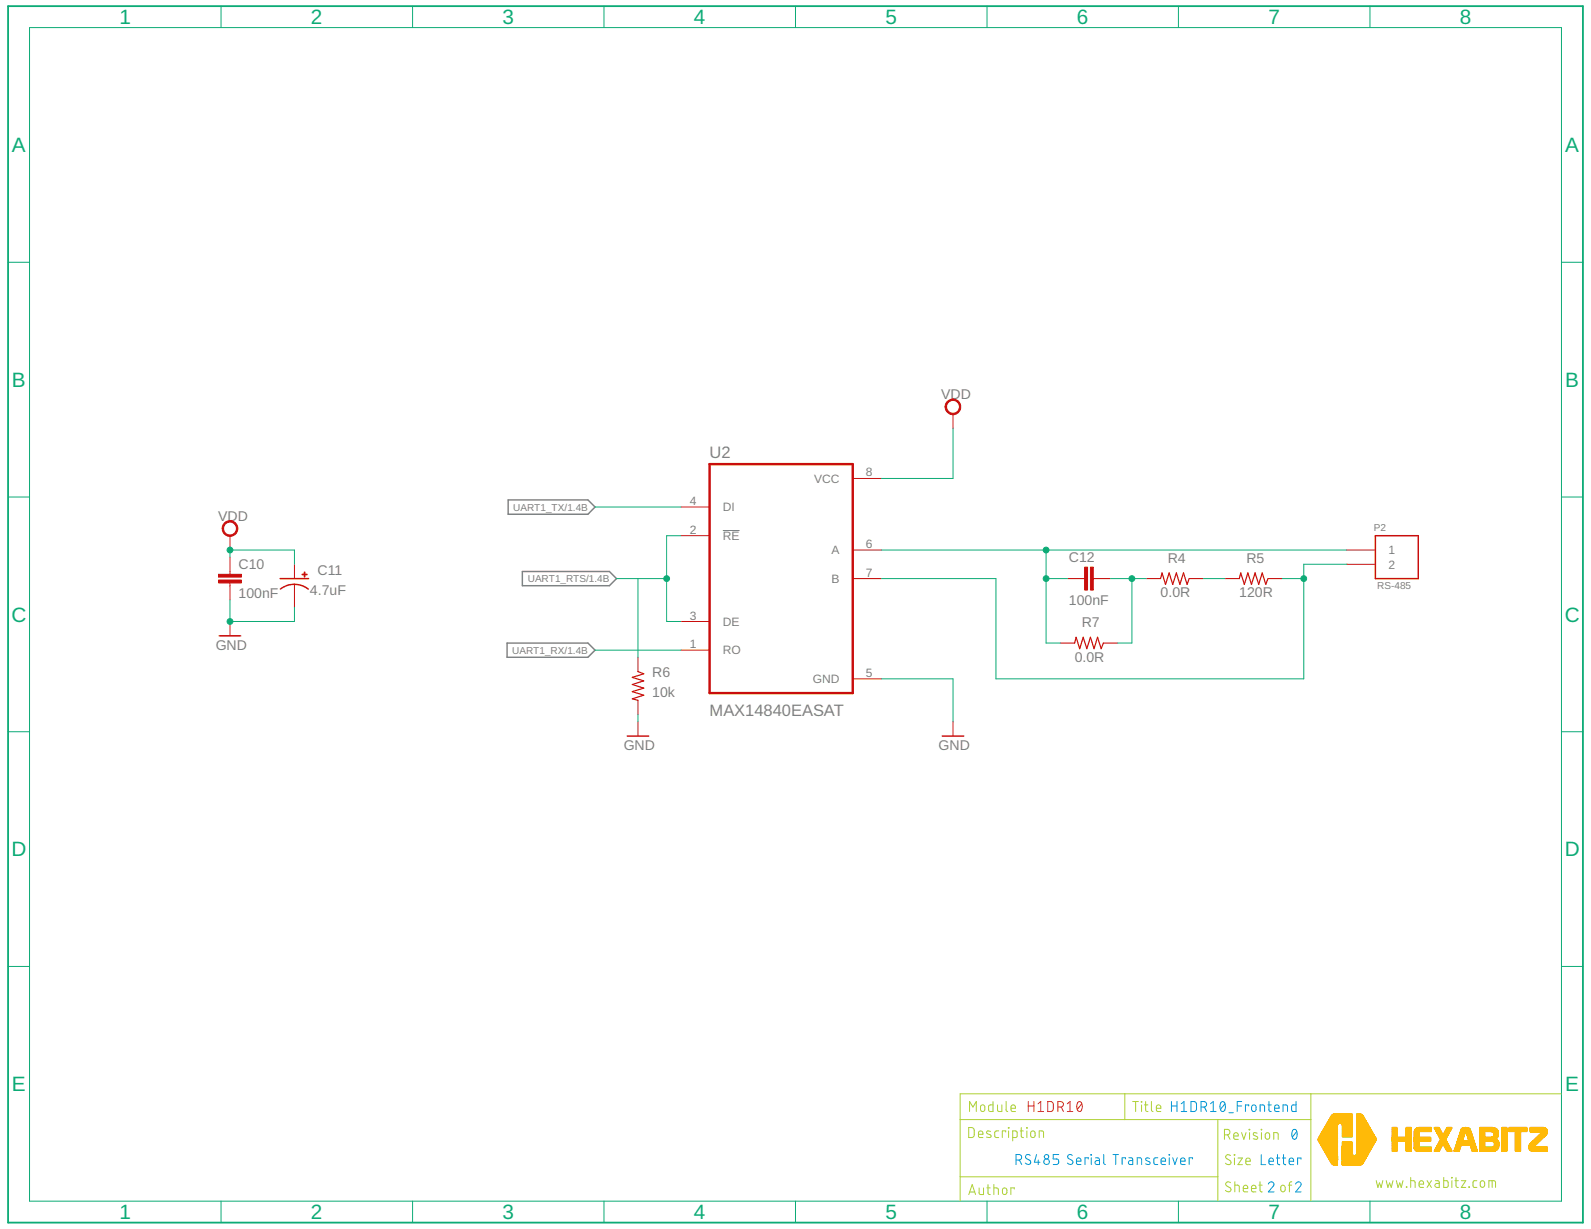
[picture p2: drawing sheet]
<svg xmlns="http://www.w3.org/2000/svg" width="279mm" height="216mm" viewBox="0 0 279 216" stroke-linecap="round" stroke-linejoin="round" font-family="sans-serif">
<defs><g id="words">
<g font-size="3.6" fill="#0dab76">
<text x="21" y="4.3">1</text>
<text x="54.6" y="4.3">2</text>
<text x="88.2" y="4.3">3</text>
<text x="121.9" y="4.3">4</text>
<text x="155.5" y="4.3">5</text>
<text x="189.1" y="4.3">6</text>
<text x="222.8" y="4.3">7</text>
<text x="256.4" y="4.3">8</text>
<text x="2.1" y="26.8">A</text>
<text x="274.9" y="26.8">A</text>
<text x="2.1" y="68">B</text>
<text x="274.9" y="68">B</text>
<text x="2" y="109.2">C</text>
<text x="274.8" y="109.2">C</text>
<text x="2" y="150.5">D</text>
<text x="274.8" y="150.5">D</text>
<text x="2.1" y="191.7">E</text>
<text x="274.9" y="191.7">E</text>
<text x="21" y="214.2">1</text>
<text x="54.6" y="214.2">2</text>
<text x="88.2" y="214.2">3</text>
<text x="121.9" y="214.2">4</text>
<text x="155.5" y="214.2">5</text>
<text x="189.1" y="214.2">6</text>
<text x="222.8" y="214.2">7</text>
<text x="256.4" y="214.2">8</text>
</g>
<g font-size="2.9" fill="#808080">
<text x="124.6" y="80.5">U2</text>
<text x="124.6" y="125.7">MAX14840EASAT</text>
</g>
<g font-size="2.5" fill="#808080">
<text x="165.3" y="70.1">VDD</text>
<text x="38.3" y="91.5">VDD</text>
<text x="41.9" y="100">C10</text>
<text x="55.8" y="101">C11</text>
<text x="187.7" y="98.8">C12</text>
<text x="205.1" y="98.9">R4</text>
<text x="218.9" y="98.9">R5</text>
<text x="41.9" y="105">100nF</text>
<text x="54.4" y="104.5">4.7uF</text>
<text x="187.7" y="106.3">100nF</text>
<text x="203.8" y="104.9">0.0R</text>
<text x="217.6" y="104.9">120R</text>
<text x="190" y="110.2">R7</text>
<text x="37.9" y="114.2">GND</text>
<text x="114.6" y="119">R6</text>
<text x="188.7" y="116.2">0.0R</text>
<text x="114.6" y="122.5">10k</text>
<text x="109.5" y="131.8">GND</text>
<text x="164.8" y="131.8">GND</text>
</g>
<g font-size="2.1" fill="#808080">
<text x="152.1" y="83.7">8</text>
<text x="121.1" y="88.7">4</text>
<text x="126.9" y="89.8">DI</text>
<text x="143" y="84.8">VCC</text>
<text x="121.1" y="93.7">2</text>
<text x="126.9" y="94.9">RE</text>
<text x="146" y="97.4">A</text>
<text x="152.1" y="96.3">6</text>
<text x="152.1" y="101.3">7</text>
<text x="243.8" y="97.4">1</text>
<text x="243.8" y="99.9">2</text>
<text x="146" y="102.4">B</text>
<text x="121.1" y="108.8">3</text>
<text x="121.1" y="113.9">1</text>
<text x="126.9" y="109.9">DE</text>
<text x="126.9" y="115">RO</text>
<text x="142.7" y="120">GND</text>
<text x="152.1" y="118.9">5</text>
</g>
<g font-size="1.8" fill="#808080">
<text x="90.1" y="89.7">UART1_TX/1.4B</text>
<text x="241.3" y="93.3">P2</text>
<text x="92.7" y="102.3">UART1_RTS/1.4B</text>
<text x="241.9" y="103.4">RS-485</text>
<text x="90" y="114.8">UART1_RX/1.4B</text>
</g>
</g></defs>
<path d="M126.9 93.2h3" fill="none" stroke="#808080" stroke-width=".18"/>
<path d="M89.2 87.8h14.1l1.2 1.3-1.2 1.2h-14.1zM89 113h14.3l1.2 1.2-1.2 1.3h-14.3zM91.7 100.4h15.3l1.3 1.2-1.3 1.3h-15.3z" fill="none" stroke="#808080" stroke-width=".25"/>
<path d="M241.5 94.1h7.6v7.5h-7.6zM38.5 111.7h3.8M49.2 101.6h5M49.2 103.5a4 4 0 0 1 4.9 0M110.2 129.3h3.7M165.5 129.3h3.7" fill="none" stroke="#c90d0c" stroke-width=".25"/>
<g fill="none" stroke="#c90d0c" stroke-width=".18">
<path d="M167.4 72.7v2.5M40.4 94.1v2.5M40.4 97.9v3M51.7 99.1v2.5M119.6 89.1h5M119.6 94.1h5M149.8 96.6h5M149.8 84.1h5M236.5 96.6h5M236.5 99.1h5M40.4 102.4v3M40.4 109.2v2.5"/>
<path d="M51.7 102.7v4M112 115.5v2.5M119.6 109.2h5M119.6 114.2h5M149.8 101.6h5M149.8 119.3h5M186.2 113h2.5M187.5 101.6h3M192 101.6h3M193.8 113h2.5M201.3 101.6h2.5M208.8 101.6h2.5"/>
<path d="M215.1 101.6h2.5M222.7 101.6h2.5M112 123v2.5M112 126.8v2.5M167.4 126.8v2.5"/>
</g>
<g fill="#c90d0c" stroke="#c90d0c" stroke-width=".18">
<path d="M53 100.9h.9v.1h-.9z"/>
<path d="M53.4 100.5h.2v.9h-.2z"/>
<path d="M38.4 101.9h4v.5h-4z"/>
<path d="M38.4 100.9h4v.5h-4z"/>
<path d="M191.5 99.6h.5v4.1h-.5z"/>
<path d="M190.5 99.6h.5v4.1h-.5z"/>
</g>
<g fill="#c90d0c" stroke="#c90d0c" stroke-width=".18">
<path d="M39.4 91.9a1.38 1.38 0 0 1 2.2 .2 1.38 1.38 0 0 1-.8 2.1 1.38 1.38 0 0 1-1.8-1.4h.3a1.13 1.13 0 0 1 1.6-.9 1.13 1.13 0 0 1 .2 1.9 1.13 1.13 0 0 1-1.8-.7v-.3h-.3z" fill-rule="evenodd"/>
<path d="M166.3 70.5a1.38 1.38 0 0 1 2.2 .3 1.38 1.38 0 0 1-.8 2 1.38 1.38 0 0 1-1.7-1.3h.2a1.14 1.14 0 0 1 1.6-1.1 1.14 1.14 0 0 1 .3 1.9 1.14 1.14 0 0 1-1.8-.5l-.1-.3h-.2l.1-.7z" fill-rule="evenodd"/>
</g>
<path d="M124.6 81.5h25.2v40.3h-25.2z" fill="none" stroke="#c90d0c" stroke-width=".42"/>
<path d="M112 118l1.1 .4-2.1 .6 2.1 .6-2.1 .6 2.1 .7-2.1 .6 2.1 .6-2.1 .7 1 .2M188.7 113l.3-1 .6 2 .6-2 .7 2 .6-2 .6 2 .6-2 .7 2 .4-1M203.8 101.6l.3-1 .6 2.1 .6-2.1 .7 2.1 .6-2.1 .6 2.1 .6-2.1 .7 2.1 .3-1.1M217.6 101.6l.3-1 .6 2.1 .6-2.1 .7 2.1 .6-2.1 .6 2.1 .7-2.1 .6 2.1 .4-1.1" fill="none" stroke="#c90d0c" stroke-width=".21"/>
<path d="M1.4 1.1h276.6v213.7h-276.6z" fill="none" stroke="#0dab76" stroke-width=".32"/>
<g fill="none" stroke="#0dab76" stroke-width=".18">
<path d="M5.2 4.8h269v206.2h-269zM38.8 1.1v3.7M72.5 1.1v3.7M106.1 1.1v3.7M139.7 1.1v3.7M173.3 1.1v3.7M206.9 1.1v3.7M240.6 1.1v3.7M1.4 46.1h3.8M274.2 46.1h3.8M167.4 75.2v8.9h-12.6M1.4 87.3h3.8"/>
<path d="M40.4 97.9v-1.3h11.3v2.5M104.5 89.1h15.1M119.6 94.1h-2.5v15.1h2.5M154.8 96.6h81.7M183.7 96.6v16.4h2.5M236.5 99.1h-7.5v20.2h-54.1v-17.7h-20.1M274.2 87.3h3.8M40.4 105.4v3.8h11.3v-2.5M104.5 114.2h15.1M108.3 101.6h8.8M112 101.6v13.9M154.8 119.3h12.6v7.5"/>
<path d="M183.7 101.6h3.8M195 101.6h6.3M198.8 101.6v11.4h-2.5M211.3 101.6h3.8M225.2 101.6h3.8M1.4 128.5h3.8M112 125.5v1.3M274.2 128.5h3.8M1.4 169.8h3.8M274.2 169.8h3.8M38.8 211v3.8M72.5 211v3.8"/>
<path d="M106.1 211v3.8M139.7 211v3.8M173.3 211v3.8M206.9 211v3.8M240.6 211v3.8"/>
</g>
<g fill="#0dab76" stroke="#0dab76" stroke-width=".18">
<circle cx="40.4" cy="96.6" r=".51"/>
<circle cx="40.4" cy="109.2" r=".51"/>
<circle cx="117.1" cy="101.6" r=".51"/>
<circle cx="229" cy="101.6" r=".51"/>
<circle cx="183.7" cy="96.6" r=".51"/>
<circle cx="183.7" cy="101.6" r=".51"/>
<circle cx="198.8" cy="101.6" r=".51"/>
</g>
<g fill="#ffba08" stroke="#ffba08" stroke-width=".18">
<path d="M234.3 204.6l.6 .1z"/>
<path d="M235.7 204.6l3.2 .1z"/>
<path d="M234.1 204.6l.8 .1z"/>
<path d="M235.7 204.6l3.3 .1z"/>
<path d="M234.1 204.6h.8z"/>
<path d="M235.7 204.6h3.4z"/>
<path d="M234 204.6h.9z"/>
<path d="M234 204.5l.9 .1z"/>
<path d="M235.7 204.5l3.5 .1z"/>
<path d="M233.9 204.5h1z"/>
<path d="M235.7 204.5h3.5z"/>
<path d="M233.9 204.4l1 .1z"/>
<path d="M235.7 204.4l3.5 .1z"/>
<path d="M233.9 204.4h1z"/>
<path d="M235.7 204.4h3.6z"/>
<path d="M233.8 204.4h1.1z"/>
<path d="M233.8 204.3l1.1 .1z"/>
<path d="M235.7 204.3l3.7 .1z"/>
<path d="M233.8 204.3h1.1z"/>
<path d="M235.7 204.3h3.7z"/>
<path d="M233.8 204.2l1.1 .1z"/>
<path d="M235.7 204.2l3.7 .1z"/>
<path d="M233.7 204.2h1.2z"/>
<path d="M235.7 204.2h3.8z"/>
<path d="M233.7 204.1l1.2 .1z"/>
<path d="M235.7 204.1l3.8 .1z"/>
<path d="M233.7 204.1h1.2z"/>
<path d="M235.7 204.1h3.8z"/>
<path d="M233.6 204l1.3 .1z"/>
<path d="M235.7 204l3.8 .1z"/>
<path d="M233.6 204h1.3z"/>
<path d="M235.7 204h3.8z"/>
<path d="M235.7 204h3.9z"/>
<path d="M233.6 203.9l1.3 .1z"/>
<path d="M235.7 203.9l3.9 .1z"/>
<path d="M233.5 203.9h1.4z"/>
<path d="M235.7 203.9h3.9z"/>
<path d="M233.5 203.8l1.4 .1z"/>
<path d="M235.7 203.8l3.9 .1z"/>
<path d="M233.5 203.8h1.4z"/>
<path d="M235.7 203.8h3.9z"/>
<path d="M235.7 203.8h4z"/>
<path d="M233.5 203.7l1.4 .1z"/>
<path d="M235.7 203.7l4 .1z"/>
<path d="M233.4 203.7l1.5 .1z"/>
<path d="M233.4 203.7h1.5z"/>
<path d="M235.7 203.7h4.1z"/>
<path d="M233.4 203.6l1.5 .1z"/>
<path d="M235.7 203.6l4.1 .1z"/>
<path d="M233.4 203.6h1.5z"/>
<path d="M235.7 203.6h4.1z"/>
<path d="M233.3 203.6h1.6z"/>
<path d="M233.3 203.5l1.6 .1z"/>
<path d="M235.7 203.5l4.1 .1z"/>
<path d="M233.3 203.5h1.6z"/>
<path d="M235.7 203.5h4.1z"/>
<path d="M233.3 203.4l1.6 .1z"/>
<path d="M235.7 203.4l4.2 .1z"/>
<path d="M233.3 203.4h1.6z"/>
<path d="M235.7 203.4h4.2z"/>
<path d="M233.3 203.3l1.6 .1z"/>
<path d="M235.7 203.3l4.2 .1z"/>
<path d="M233.2 203.3h1.7z"/>
<path d="M235.7 203.3h4.2z"/>
<path d="M235.7 203.3h4.3z"/>
<path d="M233.2 203.2l1.7 .1z"/>
<path d="M235.7 203.2l4.3 .1z"/>
<path d="M233.1 203.2h1.8z"/>
<path d="M235.7 203.2h4.3z"/>
<path d="M233.1 203.1l1.8 .1z"/>
<path d="M235.7 203.1l4.4 .1z"/>
<path d="M233.1 203.1h1.8z"/>
<path d="M235.7 203.1h4.4z"/>
<path d="M233 203.1h1.9z"/>
<path d="M233 203l1.9 .1z"/>
<path d="M235.7 203l4.4 .1z"/>
<path d="M233 203h1.9z"/>
<path d="M235.7 203h2.1z"/>
<path d="M238 203h2.1z"/>
<path d="M233 202.9l1.9 .1z"/>
<path d="M235.7 202.9l2 .1z"/>
<path d="M238 202.9l2.2 .1z"/>
<path d="M233 202.9h1.9z"/>
<path d="M235.7 202.9h1.9z"/>
<path d="M238.1 202.9h2.1z"/>
<path d="M232.9 202.8l2 .1z"/>
<path d="M235.7 202.8l1.9 .1z"/>
<path d="M238.1 202.8l2.1 .1z"/>
<path d="M235.7 202.8l1.8 .1z"/>
<path d="M238.2 202.8l2 .1z"/>
<path d="M232.9 202.8h2z"/>
<path d="M235.7 202.8h1.8z"/>
<path d="M238.2 202.8h2z"/>
<path d="M238.2 202.8h2.1z"/>
<path d="M232.9 202.7l2 .1z"/>
<path d="M235.7 202.7l1.8 .1z"/>
<path d="M238.2 202.7l2.1 .1z"/>
<path d="M232.9 202.7h2z"/>
<path d="M235.7 202.7h1.8z"/>
<path d="M238.3 202.7h2z"/>
<path d="M232.8 202.6l2.1 .1z"/>
<path d="M235.7 202.6l1.8 .1z"/>
<path d="M238.3 202.6l2 .1z"/>
<path d="M235.7 202.6l1.7 .1z"/>
<path d="M232.8 202.6h2.1z"/>
<path d="M235.7 202.6h1.7z"/>
<path d="M238.3 202.6h2z"/>
<path d="M232.8 202.5l2.1 .1z"/>
<path d="M235.7 202.5l1.7 .1z"/>
<path d="M238.3 202.5l2.1 .1z"/>
<path d="M232.7 202.5l2.2 .1z"/>
<path d="M232.7 202.5h2.2z"/>
<path d="M235.7 202.5h1.7z"/>
<path d="M238.3 202.5h2.1z"/>
<path d="M232.7 202.4l2.2 .1z"/>
<path d="M235.7 202.4l1.7 .1z"/>
<path d="M238.3 202.4l2.1 .1z"/>
<path d="M232.7 202.4h2.2z"/>
<path d="M235.7 202.4h1.7z"/>
<path d="M238.3 202.4h2.2z"/>
<path d="M232.6 202.4h2.3z"/>
<path d="M232.6 202.3l2.3 .1z"/>
<path d="M235.7 202.3l1.7 .1z"/>
<path d="M238.3 202.3l2.2 .1z"/>
<path d="M232.6 202.3h2.3z"/>
<path d="M235.7 202.3h1.7z"/>
<path d="M238.3 202.3h2.2z"/>
<path d="M232.6 202.2l2.3 .1z"/>
<path d="M235.7 202.2l1.7 .1z"/>
<path d="M238.3 202.2l2.3 .1z"/>
<path d="M244.5 202.2l.8 .1z"/>
<path d="M247 202.2l.8 .1z"/>
<path d="M248.8 202.2l2.5 .1z"/>
<path d="M251.9 202.2l.8 .1z"/>
<path d="M254.2 202.2l.8 .1z"/>
<path d="M255.3 202.2l.9 .1z"/>
<path d="M258.5 202.2l.9 .1z"/>
<path d="M259.8 202.2l2.5 .1z"/>
<path d="M263.7 202.2l.9 .1z"/>
<path d="M266.1 202.2l.9 .1z"/>
<path d="M269.1 202.2l2.6 .1z"/>
<path d="M232.6 202.2h2.3z"/>
<path d="M235.7 202.2h1.7z"/>
<path d="M238.3 202.2h2.3z"/>
<path d="M244.5 202.2h.8z"/>
<path d="M246.9 202.2h.9z"/>
<path d="M248.7 202.2h2.7z"/>
<path d="M251.9 202.2h.8z"/>
<path d="M254.1 202.2h.9z"/>
<path d="M255.3 202.2h1z"/>
<path d="M258.5 202.2h.9z"/>
<path d="M259.8 202.2h2.7z"/>
<path d="M263.7 202.2h.9z"/>
<path d="M266.1 202.2h.9z"/>
<path d="M268.9 202.2h2.8z"/>
<path d="M251.9 202.2h.9z"/>
<path d="M255.4 202.2h.9z"/>
<path d="M259.8 202.2h2.8z"/>
<path d="M268.8 202.2h3z"/>
<path d="M232.5 202.1l2.4 .1z"/>
<path d="M235.7 202.1l1.7 .1z"/>
<path d="M238.3 202.1l2.3 .1z"/>
<path d="M244.5 202.1l.8 .1z"/>
<path d="M246.9 202.1l.9 .1z"/>
<path d="M248.6 202.1l2.8 .1z"/>
<path d="M251.9 202.1l.9 .1z"/>
<path d="M254.1 202.1l.9 .1z"/>
<path d="M255.4 202.1l.9 .1z"/>
<path d="M258.5 202.1l.9 .1z"/>
<path d="M259.9 202.1l2.8 .1z"/>
<path d="M263.7 202.1l.9 .1z"/>
<path d="M266.1 202.1l.9 .1z"/>
<path d="M268.8 202.1l2.9 .1z"/>
<path d="M232.5 202.1h2.4z"/>
<path d="M235.7 202.1h1.7z"/>
<path d="M238.3 202.1h2.3z"/>
<path d="M244.5 202.1h.8z"/>
<path d="M246.9 202.1h.9z"/>
<path d="M248.6 202.1h2.8z"/>
<path d="M251.9 202.1h.9z"/>
<path d="M254.1 202.1h.9z"/>
<path d="M255.4 202.1h.9z"/>
<path d="M258.5 202.1h.9z"/>
<path d="M259.8 202.1h2.9z"/>
<path d="M263.7 202.1h.9z"/>
<path d="M266.1 202.1h.9z"/>
<path d="M268.8 202.1h2.9z"/>
<path d="M254 202.1h.9z"/>
<path d="M259.9 202.1h2.9z"/>
<path d="M268.7 202.1h3.1z"/>
<path d="M232.5 202l2.4 .1z"/>
<path d="M235.7 202l1.7 .1z"/>
<path d="M238.3 202l2.3 .1z"/>
<path d="M244.5 202l.8 .1z"/>
<path d="M246.9 202l.9 .1z"/>
<path d="M248.5 202l2.9 .1z"/>
<path d="M251.9 202l1 .1z"/>
<path d="M254 202l.9 .1z"/>
<path d="M255.4 202l.9 .1z"/>
<path d="M258.5 202l.9 .1z"/>
<path d="M259.8 202l3 .1z"/>
<path d="M263.7 202l.9 .1z"/>
<path d="M266.1 202l.9 .1z"/>
<path d="M268.7 202l3.1 .1z"/>
<path d="M232.5 202h2.4z"/>
<path d="M235.7 202h1.7z"/>
<path d="M238.3 202h2.4z"/>
<path d="M244.5 202h.8z"/>
<path d="M246.9 202h.9z"/>
<path d="M248.5 202h2.9z"/>
<path d="M251.9 202h1z"/>
<path d="M254 202h.9z"/>
<path d="M255.4 202h.9z"/>
<path d="M258.5 202h.9z"/>
<path d="M259.8 202h3.1z"/>
<path d="M263.7 202h.9z"/>
<path d="M266.1 202h.9z"/>
<path d="M268.6 202h3.1z"/>
<path d="M252 202h.9z"/>
<path d="M254 202h.8z"/>
<path d="M232.4 201.9l2.5 .1z"/>
<path d="M235.7 201.9l1.7 .1z"/>
<path d="M238.3 201.9l2.4 .1z"/>
<path d="M244.5 201.9l.8 .1z"/>
<path d="M246.9 201.9l.9 .1z"/>
<path d="M248.5 201.9l2.9 .1z"/>
<path d="M252 201.9l.9 .1z"/>
<path d="M254 201.9l.8 .1z"/>
<path d="M255.4 201.9l.9 .1z"/>
<path d="M258.5 201.9l.9 .1z"/>
<path d="M259.9 201.9l3.1 .1z"/>
<path d="M263.7 201.9l.9 .1z"/>
<path d="M266.1 201.9l.9 .1z"/>
<path d="M268.6 201.9l3.1 .1z"/>
<path d="M248.4 201.9l3 .1z"/>
<path d="M253.9 201.9l.9 .1z"/>
<path d="M258.4 201.9l1 .1z"/>
<path d="M259.8 201.9l3.2 .1z"/>
<path d="M232.4 201.9h2.5z"/>
<path d="M235.7 201.9h1.7z"/>
<path d="M238.3 201.9h2.5z"/>
<path d="M244.5 201.9h.8z"/>
<path d="M246.9 201.9h.9z"/>
<path d="M248.4 201.9h3z"/>
<path d="M252 201.9h.9z"/>
<path d="M253.9 201.9h.9z"/>
<path d="M255.4 201.9h.9z"/>
<path d="M258.4 201.9h.9z"/>
<path d="M259.8 201.9h3.2z"/>
<path d="M263.7 201.9h.9z"/>
<path d="M266.1 201.9h.9z"/>
<path d="M268.5 201.9h3.3z"/>
<path d="M232.4 201.8l2.5 .1z"/>
<path d="M235.7 201.8l1.7 .1z"/>
<path d="M238.3 201.8l2.5 .1z"/>
<path d="M244.5 201.8l.8 .1z"/>
<path d="M246.9 201.8l.9 .1z"/>
<path d="M248.4 201.8l3 .1z"/>
<path d="M252 201.8l.9 .1z"/>
<path d="M253.9 201.8l.9 .1z"/>
<path d="M255.5 201.8l.9 .1z"/>
<path d="M258.4 201.8l.9 .1z"/>
<path d="M259.8 201.8l3.2 .1z"/>
<path d="M263.7 201.8l.9 .1z"/>
<path d="M266.1 201.8l.9 .1z"/>
<path d="M268.5 201.8l3.3 .1z"/>
<path d="M232.4 201.8h2.5z"/>
<path d="M235.7 201.8h1.7z"/>
<path d="M238.3 201.8h2.5z"/>
<path d="M244.5 201.8h.8z"/>
<path d="M246.9 201.8h.9z"/>
<path d="M248.4 201.8h3z"/>
<path d="M252.1 201.8h.9z"/>
<path d="M253.9 201.8h.9z"/>
<path d="M255.5 201.8h.9z"/>
<path d="M258.4 201.8h.9z"/>
<path d="M259.8 201.8h3.3z"/>
<path d="M263.7 201.8h.9z"/>
<path d="M266.1 201.8h.9z"/>
<path d="M268.5 201.8h3.3z"/>
<path d="M232.3 201.8h2.6z"/>
<path d="M252.1 201.8h.8z"/>
<path d="M259.9 201.8h3.2z"/>
<path d="M268.5 201.8h3.2z"/>
<path d="M232.3 201.7l2.6 .1z"/>
<path d="M235.7 201.7l1.7 .1z"/>
<path d="M238.3 201.7l2.5 .1z"/>
<path d="M244.5 201.7l.8 .1z"/>
<path d="M246.9 201.7l.9 .1z"/>
<path d="M248.3 201.7l3.1 .1z"/>
<path d="M252.1 201.7l.9 .1z"/>
<path d="M253.9 201.7l.8 .1z"/>
<path d="M255.5 201.7l.9 .1z"/>
<path d="M258.4 201.7l.9 .1z"/>
<path d="M259.9 201.7l3.2 .1z"/>
<path d="M263.7 201.7l.9 .1z"/>
<path d="M266.1 201.7l.9 .1z"/>
<path d="M268.5 201.7l3.2 .1z"/>
<path d="M232.3 201.7h2.6z"/>
<path d="M235.7 201.7h1.7z"/>
<path d="M238.3 201.7h2.6z"/>
<path d="M244.5 201.7h.8z"/>
<path d="M246.9 201.7h.9z"/>
<path d="M248.3 201.7h3.1z"/>
<path d="M252.1 201.7h.9z"/>
<path d="M253.8 201.7h.9z"/>
<path d="M255.5 201.7h.9z"/>
<path d="M258.4 201.7h.9z"/>
<path d="M259.8 201.7h3.3z"/>
<path d="M263.7 201.7h.9z"/>
<path d="M266.1 201.7h.9z"/>
<path d="M268.5 201.7h3.2z"/>
<path d="M232.2 201.6l2.7 .1z"/>
<path d="M235.7 201.6l1.7 .1z"/>
<path d="M238.3 201.6l2.6 .1z"/>
<path d="M244.5 201.6l.8 .1z"/>
<path d="M246.9 201.6l.9 .1z"/>
<path d="M248.3 201.6l3.1 .1z"/>
<path d="M252.2 201.6l.8 .1z"/>
<path d="M253.8 201.6l.9 .1z"/>
<path d="M255.5 201.6l1 .1z"/>
<path d="M258.3 201.6l1 .1z"/>
<path d="M259.8 201.6l3.3 .1z"/>
<path d="M263.7 201.6l.9 .1z"/>
<path d="M266.1 201.6l.9 .1z"/>
<path d="M268.5 201.6l3.2 .1z"/>
<path d="M252.2 201.6l.9 .1z"/>
<path d="M232.2 201.6h2.7z"/>
<path d="M235.7 201.6h1.7z"/>
<path d="M238.3 201.6h2.6z"/>
<path d="M244.5 201.6h.8z"/>
<path d="M246.9 201.6h.9z"/>
<path d="M248.3 201.6h3.1z"/>
<path d="M252.2 201.6h.9z"/>
<path d="M253.8 201.6h.9z"/>
<path d="M255.6 201.6h.9z"/>
<path d="M258.3 201.6h1z"/>
<path d="M259.8 201.6h3.4z"/>
<path d="M263.7 201.6h.9z"/>
<path d="M266.1 201.6h.9z"/>
<path d="M268.5 201.6h3.2z"/>
<path d="M232.2 201.5l2.7 .1z"/>
<path d="M235.7 201.5l1.7 .1z"/>
<path d="M238.3 201.5l2.6 .1z"/>
<path d="M244.5 201.5l.8 .1z"/>
<path d="M246.9 201.5l.9 .1z"/>
<path d="M248.3 201.5l3.1 .1z"/>
<path d="M252.2 201.5l.9 .1z"/>
<path d="M253.7 201.5l.9 .1z"/>
<path d="M255.6 201.5l.9 .1z"/>
<path d="M258.3 201.5l.9 .1z"/>
<path d="M259.8 201.5l3.4 .1z"/>
<path d="M263.7 201.5l.9 .1z"/>
<path d="M266.1 201.5l.9 .1z"/>
<path d="M268.5 201.5l3.2 .1z"/>
<path d="M232.2 201.5h2.7z"/>
<path d="M235.7 201.5h1.7z"/>
<path d="M238.3 201.5h2.7z"/>
<path d="M244.5 201.5h.8z"/>
<path d="M246.9 201.5h.9z"/>
<path d="M248.3 201.5h3.1z"/>
<path d="M252.2 201.5h.9z"/>
<path d="M253.7 201.5h.9z"/>
<path d="M255.6 201.5h.9z"/>
<path d="M258.3 201.5h.9z"/>
<path d="M259.8 201.5h3.4z"/>
<path d="M263.7 201.5h.9z"/>
<path d="M266.1 201.5h.9z"/>
<path d="M268.5 201.5h3.2z"/>
<path d="M248.3 201.5h.9z"/>
<path d="M252.3 201.5h.9z"/>
<path d="M259.8 201.5h.9z"/>
<path d="M262.2 201.5h1z"/>
<path d="M232.1 201.4l2.8 .1z"/>
<path d="M235.7 201.4l1.7 .1z"/>
<path d="M238.3 201.4l2.7 .1z"/>
<path d="M244.5 201.4l.8 .1z"/>
<path d="M246.9 201.4l.9 .1z"/>
<path d="M248.3 201.4l.9 .1z"/>
<path d="M252.3 201.4l.9 .1z"/>
<path d="M253.7 201.4l.9 .1z"/>
<path d="M255.6 201.4l.9 .1z"/>
<path d="M258.3 201.4l.9 .1z"/>
<path d="M259.8 201.4l.9 .1z"/>
<path d="M262.3 201.4l.9 .1z"/>
<path d="M263.7 201.4l.9 .1z"/>
<path d="M266.1 201.4l.9 .1z"/>
<path d="M268.5 201.4l1 .1z"/>
<path d="M232.1 201.4h2.8z"/>
<path d="M235.7 201.4h1.7z"/>
<path d="M238.3 201.4h2.7z"/>
<path d="M244.5 201.4h.8z"/>
<path d="M246.9 201.4h.9z"/>
<path d="M248.3 201.4h.9z"/>
<path d="M252.3 201.4h.9z"/>
<path d="M253.7 201.4h.9z"/>
<path d="M255.6 201.4h.9z"/>
<path d="M258.3 201.4h.9z"/>
<path d="M259.8 201.4h.9z"/>
<path d="M262.3 201.4h.9z"/>
<path d="M263.7 201.4h.9z"/>
<path d="M266.1 201.4h.9z"/>
<path d="M268.5 201.4h1z"/>
<path d="M238.3 201.4h2.8z"/>
<path d="M255.6 201.4h1z"/>
<path d="M268.5 201.4h.9z"/>
<path d="M232.1 201.3l2.8 .1z"/>
<path d="M235.7 201.3l1.7 .1z"/>
<path d="M238.3 201.3l2.8 .1z"/>
<path d="M244.5 201.3l.8 .1z"/>
<path d="M246.9 201.3l.9 .1z"/>
<path d="M248.3 201.3l.9 .1z"/>
<path d="M252.3 201.3l.9 .1z"/>
<path d="M253.6 201.3l1 .1z"/>
<path d="M255.6 201.3l.9 .1z"/>
<path d="M258.2 201.3l1 .1z"/>
<path d="M259.8 201.3l.9 .1z"/>
<path d="M262.4 201.3l.8 .1z"/>
<path d="M263.7 201.3l.9 .1z"/>
<path d="M266.1 201.3l.9 .1z"/>
<path d="M268.5 201.3l1 .1z"/>
<path d="M252.3 201.3l1 .1z"/>
<path d="M253.6 201.3l.9 .1z"/>
<path d="M255.6 201.3l1 .1z"/>
<path d="M232 201.3h2.9z"/>
<path d="M235.7 201.3h1.7z"/>
<path d="M238.3 201.3h2.8z"/>
<path d="M244.5 201.3h.8z"/>
<path d="M246.9 201.3h.9z"/>
<path d="M248.3 201.3h.9z"/>
<path d="M252.3 201.3h.9z"/>
<path d="M253.6 201.3h.9z"/>
<path d="M255.6 201.3h1z"/>
<path d="M258.2 201.3h.9z"/>
<path d="M259.8 201.3h.9z"/>
<path d="M262.4 201.3h.8z"/>
<path d="M263.7 201.3h.9z"/>
<path d="M266.1 201.3h.9z"/>
<path d="M268.5 201.3h1z"/>
<path d="M255.7 201.3h.9z"/>
<path d="M268.5 201.3h1.1z"/>
<path d="M232 201.2l2.9 .1z"/>
<path d="M235.7 201.2l1.7 .1z"/>
<path d="M238.3 201.2l2.8 .1z"/>
<path d="M244.5 201.2l.8 .1z"/>
<path d="M246.9 201.2l.9 .1z"/>
<path d="M248.3 201.2l.9 .1z"/>
<path d="M252.4 201.2l.9 .1z"/>
<path d="M253.5 201.2l1 .1z"/>
<path d="M255.7 201.2l.9 .1z"/>
<path d="M258.2 201.2l.9 .1z"/>
<path d="M259.8 201.2l.9 .1z"/>
<path d="M262.4 201.2l.8 .1z"/>
<path d="M263.7 201.2l.9 .1z"/>
<path d="M266.1 201.2l.9 .1z"/>
<path d="M268.5 201.2l1.1 .1z"/>
<path d="M232 201.2h2.9z"/>
<path d="M235.7 201.2h1.7z"/>
<path d="M238.3 201.2h2.9z"/>
<path d="M244.5 201.2h.8z"/>
<path d="M246.9 201.2h.9z"/>
<path d="M248.3 201.2h.9z"/>
<path d="M252.4 201.2h.9z"/>
<path d="M253.5 201.2h1z"/>
<path d="M255.7 201.2h.9z"/>
<path d="M258.2 201.2h.9z"/>
<path d="M259.8 201.2h.9z"/>
<path d="M262.4 201.2h.8z"/>
<path d="M263.7 201.2h.9z"/>
<path d="M266.1 201.2h.9z"/>
<path d="M268.5 201.2h1.1z"/>
<path d="M232 201.1l2.9 .1z"/>
<path d="M235.7 201.1l1.7 .1z"/>
<path d="M238.3 201.1l2.9 .1z"/>
<path d="M244.5 201.1l.8 .1z"/>
<path d="M246.9 201.1l.9 .1z"/>
<path d="M248.3 201.1l.9 .1z"/>
<path d="M252.4 201.1l.9 .1z"/>
<path d="M253.5 201.1l.9 .1z"/>
<path d="M255.7 201.1l.9 .1z"/>
<path d="M258.2 201.1l.9 .1z"/>
<path d="M259.8 201.1l.9 .1z"/>
<path d="M262.5 201.1l.8 .1z"/>
<path d="M263.7 201.1l.9 .1z"/>
<path d="M266.1 201.1l.9 .1z"/>
<path d="M268.5 201.1l1.1 .1z"/>
<path d="M231.9 201.1l3 .1z"/>
<path d="M255.7 201.1l3.4 .1z"/>
<path d="M262.4 201.1l.9 .1z"/>
<path d="M268.5 201.1l1.2 .1z"/>
<path d="M231.9 201.1h3z"/>
<path d="M235.7 201.1h1.7z"/>
<path d="M238.3 201.1h2.9z"/>
<path d="M244.5 201.1h.8z"/>
<path d="M246.9 201.1h.9z"/>
<path d="M248.3 201.1h.9z"/>
<path d="M252.5 201.1h.8z"/>
<path d="M253.5 201.1h.9z"/>
<path d="M255.7 201.1h3.4z"/>
<path d="M259.8 201.1h.9z"/>
<path d="M262.4 201.1h.9z"/>
<path d="M263.7 201.1h.9z"/>
<path d="M266.1 201.1h.9z"/>
<path d="M268.6 201.1h1.1z"/>
<path d="M231.9 201l3 .1z"/>
<path d="M235.7 201l1.7 .1z"/>
<path d="M238.3 201l2.9 .1z"/>
<path d="M244.5 201l.8 .1z"/>
<path d="M246.9 201l.9 .1z"/>
<path d="M248.3 201l.9 .1z"/>
<path d="M252.5 201l.9 .1z"/>
<path d="M253.5 201l.9 .1z"/>
<path d="M255.7 201l3.4 .1z"/>
<path d="M259.8 201l.9 .1z"/>
<path d="M262.4 201l.9 .1z"/>
<path d="M263.7 201l.9 .1z"/>
<path d="M266.1 201l.9 .1z"/>
<path d="M268.6 201l1.1 .1z"/>
<path d="M255.8 201l3.3 .1z"/>
<path d="M268.6 201l1.2 .1z"/>
<path d="M231.9 201h3z"/>
<path d="M235.7 201h1.7z"/>
<path d="M238.3 201h3z"/>
<path d="M244.5 201h.8z"/>
<path d="M246.9 201h.9z"/>
<path d="M248.3 201h.9z"/>
<path d="M252.5 201h.9z"/>
<path d="M253.4 201h.9z"/>
<path d="M255.8 201h3.3z"/>
<path d="M259.8 201h.9z"/>
<path d="M262.4 201h.9z"/>
<path d="M263.7 201h.9z"/>
<path d="M266.1 201h.9z"/>
<path d="M268.6 201h1.2z"/>
<path d="M252.5 201h1.8z"/>
<path d="M268.6 201h1.3z"/>
<path d="M231.8 200.9l3.1 .1z"/>
<path d="M235.7 200.9l1.7 .1z"/>
<path d="M238.3 200.9l3 .1z"/>
<path d="M244.5 200.9l.8 .1z"/>
<path d="M246.9 200.9l.9 .1z"/>
<path d="M248.3 200.9l.9 .1z"/>
<path d="M252.6 200.9l1.7 .1z"/>
<path d="M255.8 200.9l3.2 .1z"/>
<path d="M259.8 200.9l.9 .1z"/>
<path d="M262.4 200.9l.9 .1z"/>
<path d="M263.7 200.9l.9 .1z"/>
<path d="M266.1 200.9l.9 .1z"/>
<path d="M268.7 200.9l1.2 .1z"/>
<path d="M231.8 200.9h3.1z"/>
<path d="M235.7 200.9h1.7z"/>
<path d="M238.3 200.9h3.1z"/>
<path d="M244.5 200.9h.8z"/>
<path d="M246.9 200.9h.9z"/>
<path d="M248.3 200.9h.9z"/>
<path d="M252.6 200.9h1.7z"/>
<path d="M255.8 200.9h3.2z"/>
<path d="M259.8 200.9h.9z"/>
<path d="M262.4 200.9h.9z"/>
<path d="M263.7 200.9h.9z"/>
<path d="M266.1 200.9h.9z"/>
<path d="M268.7 200.9h1.2z"/>
<path d="M268.8 200.9h1.2z"/>
<path d="M231.8 200.8l3.1 .1z"/>
<path d="M235.7 200.8l1.7 .1z"/>
<path d="M238.3 200.8l3.1 .1z"/>
<path d="M244.5 200.8l.8 .1z"/>
<path d="M246.9 200.8l.9 .1z"/>
<path d="M248.3 200.8l.9 .1z"/>
<path d="M252.6 200.8l1.7 .1z"/>
<path d="M255.8 200.8l3.2 .1z"/>
<path d="M259.8 200.8l.9 .1z"/>
<path d="M262.4 200.8l.9 .1z"/>
<path d="M263.7 200.8l.9 .1z"/>
<path d="M266.1 200.8l.9 .1z"/>
<path d="M268.8 200.8l1.2 .1z"/>
<path d="M231.8 200.8h3.1z"/>
<path d="M235.7 200.8h1.7z"/>
<path d="M238.3 200.8h3.1z"/>
<path d="M244.5 200.8h.8z"/>
<path d="M246.9 200.8h.9z"/>
<path d="M248.3 200.8h.9z"/>
<path d="M252.6 200.8h1.6z"/>
<path d="M255.8 200.8h3.2z"/>
<path d="M259.8 200.8h.9z"/>
<path d="M262.5 200.8h.8z"/>
<path d="M263.7 200.8h.9z"/>
<path d="M266.1 200.8h.9z"/>
<path d="M268.8 200.8h1.2z"/>
<path d="M231.7 200.8h3.2z"/>
<path d="M262.4 200.8h.9z"/>
<path d="M268.8 200.8h1.3z"/>
<path d="M231.7 200.7l3.2 .1z"/>
<path d="M235.7 200.7l1.7 .1z"/>
<path d="M238.3 200.7l3.1 .1z"/>
<path d="M244.5 200.7l.8 .1z"/>
<path d="M246.9 200.7l.9 .1z"/>
<path d="M248.3 200.7l.9 .1z"/>
<path d="M252.7 200.7l1.5 .1z"/>
<path d="M255.8 200.7l3.2 .1z"/>
<path d="M259.8 200.7l.9 .1z"/>
<path d="M262.4 200.7l.8 .1z"/>
<path d="M263.7 200.7l.9 .1z"/>
<path d="M266.1 200.7l.9 .1z"/>
<path d="M268.9 200.7l1.2 .1z"/>
<path d="M231.7 200.7h3.2z"/>
<path d="M235.7 200.7h1.7z"/>
<path d="M238.3 200.7h3.1z"/>
<path d="M244.5 200.7h.8z"/>
<path d="M246.9 200.7h.9z"/>
<path d="M248.3 200.7h.9z"/>
<path d="M252.7 200.7h1.5z"/>
<path d="M255.8 200.7h3.1z"/>
<path d="M259.8 200.7h.9z"/>
<path d="M262.4 200.7h.8z"/>
<path d="M263.7 200.7h.9z"/>
<path d="M266.1 200.7h.9z"/>
<path d="M268.9 200.7h1.2z"/>
<path d="M268.9 200.7h1.3z"/>
<path d="M231.7 200.6l3.2 .1z"/>
<path d="M235.7 200.6l1.7 .1z"/>
<path d="M238.3 200.6l3.2 .1z"/>
<path d="M244.5 200.6l.8 .1z"/>
<path d="M246.9 200.6l.9 .1z"/>
<path d="M248.3 200.6l.9 .1z"/>
<path d="M252.7 200.6l1.5 .1z"/>
<path d="M255.8 200.6l3.1 .1z"/>
<path d="M259.8 200.6l.9 .1z"/>
<path d="M262.3 200.6l.9 .1z"/>
<path d="M263.7 200.6l.9 .1z"/>
<path d="M266.1 200.6l.9 .1z"/>
<path d="M269 200.6l1.2 .1z"/>
<path d="M231.6 200.6h3.3z"/>
<path d="M235.7 200.6h1.7z"/>
<path d="M238.3 200.6h3.2z"/>
<path d="M244.5 200.6h.8z"/>
<path d="M246.9 200.6h.9z"/>
<path d="M248.3 200.6h.9z"/>
<path d="M252.7 200.6h1.4z"/>
<path d="M255.9 200.6h3z"/>
<path d="M259.8 200.6h.9z"/>
<path d="M262.3 200.6h.9z"/>
<path d="M263.7 200.6h.9z"/>
<path d="M266.1 200.6h.9z"/>
<path d="M269 200.6h1.2z"/>
<path d="M244.5 200.6h.9z"/>
<path d="M269 200.6h1.3z"/>
<path d="M231.6 200.5l3.3 .1z"/>
<path d="M238.3 200.5l3.2 .1z"/>
<path d="M244.5 200.5l.9 .1z"/>
<path d="M246.9 200.5l.9 .1z"/>
<path d="M248.3 200.5l1 .1z"/>
<path d="M252.8 200.5l1.3 .1z"/>
<path d="M255.9 200.5l3 .1z"/>
<path d="M259.9 200.5l.9 .1z"/>
<path d="M262.1 200.5l1.1 .1z"/>
<path d="M263.7 200.5l.9 .1z"/>
<path d="M266.1 200.5l.9 .1z"/>
<path d="M269.1 200.5l1.2 .1z"/>
<path d="M231.6 200.5h3.3z"/>
<path d="M238.3 200.5h3.2z"/>
<path d="M244.5 200.5h.9z"/>
<path d="M246.9 200.5h.9z"/>
<path d="M248.3 200.5h1z"/>
<path d="M252.8 200.5h1.3z"/>
<path d="M255.9 200.5h3z"/>
<path d="M259.8 200.5h1z"/>
<path d="M262.1 200.5h1.1z"/>
<path d="M263.7 200.5h.9z"/>
<path d="M266.1 200.5h.9z"/>
<path d="M269.1 200.5h1.2z"/>
<path d="M238.3 200.5h3.3z"/>
<path d="M244.5 200.5h3.3z"/>
<path d="M248.3 200.5h2.9z"/>
<path d="M255.9 200.5h2.9z"/>
<path d="M259.8 200.5h3.3z"/>
<path d="M269.1 200.5h1.3z"/>
<path d="M231.5 200.4l3.4 .1z"/>
<path d="M238.3 200.4l3.3 .1z"/>
<path d="M244.5 200.4l3.3 .1z"/>
<path d="M248.3 200.4l2.9 .1z"/>
<path d="M252.8 200.4l1.2 .1z"/>
<path d="M255.9 200.4l2.9 .1z"/>
<path d="M259.8 200.4l3.3 .1z"/>
<path d="M263.7 200.4l.9 .1z"/>
<path d="M266.1 200.4l.9 .1z"/>
<path d="M269.2 200.4l1.2 .1z"/>
<path d="M231.5 200.4h3.4z"/>
<path d="M238.3 200.4h3.3z"/>
<path d="M244.5 200.4h3.3z"/>
<path d="M248.3 200.4h2.9z"/>
<path d="M252.8 200.4h1.2z"/>
<path d="M255.9 200.4h2.9z"/>
<path d="M259.8 200.4h3.3z"/>
<path d="M263.7 200.4h.9z"/>
<path d="M266.1 200.4h.9z"/>
<path d="M269.2 200.4h1.3z"/>
<path d="M252.9 200.4h1.1z"/>
<path d="M259.9 200.4h3.2z"/>
<path d="M231.5 200.3l3.4 .1z"/>
<path d="M238.3 200.3l3.4 .1z"/>
<path d="M244.5 200.3l3.3 .1z"/>
<path d="M248.3 200.3l2.9 .1z"/>
<path d="M252.9 200.3l1.1 .1z"/>
<path d="M256 200.3l.9 .1z"/>
<path d="M257.9 200.3l.9 .1z"/>
<path d="M259.8 200.3l3.3 .1z"/>
<path d="M263.7 200.3l.9 .1z"/>
<path d="M266.1 200.3l.9 .1z"/>
<path d="M269.3 200.3l1.2 .1z"/>
<path d="M231.5 200.3h3.4z"/>
<path d="M238.3 200.3h3.4z"/>
<path d="M244.5 200.3h3.3z"/>
<path d="M248.3 200.3h2.9z"/>
<path d="M252.9 200.3h1.1z"/>
<path d="M256 200.3h.9z"/>
<path d="M257.9 200.3h.9z"/>
<path d="M259.8 200.3h3.2z"/>
<path d="M263.7 200.3h.9z"/>
<path d="M266.1 200.3h.9z"/>
<path d="M269.3 200.3h1.3z"/>
<path d="M252.9 200.3h1z"/>
<path d="M269.4 200.3h1.2z"/>
<path d="M231.5 200.2l3.4 .1z"/>
<path d="M238.3 200.2l3.4 .1z"/>
<path d="M244.5 200.2l3.3 .1z"/>
<path d="M248.3 200.2l2.9 .1z"/>
<path d="M252.9 200.2l1 .1z"/>
<path d="M256 200.2l.9 .1z"/>
<path d="M257.9 200.2l.9 .1z"/>
<path d="M259.9 200.2l3.1 .1z"/>
<path d="M263.7 200.2l.9 .1z"/>
<path d="M266.1 200.2l.9 .1z"/>
<path d="M269.4 200.2l1.2 .1z"/>
<path d="M231.5 200.2h3.4z"/>
<path d="M238.3 200.2h3.4z"/>
<path d="M244.5 200.2h3.3z"/>
<path d="M248.3 200.2h2.9z"/>
<path d="M252.9 200.2h1z"/>
<path d="M256 200.2h.9z"/>
<path d="M257.9 200.2h.9z"/>
<path d="M259.8 200.2h3.1z"/>
<path d="M263.7 200.2h.9z"/>
<path d="M266.1 200.2h.9z"/>
<path d="M269.4 200.2h1.3z"/>
<path d="M253 200.2h.9z"/>
<path d="M269.5 200.2h1.2z"/>
<path d="M231.5 200.1l3.4 .1z"/>
<path d="M238.3 200.1l3.4 .1z"/>
<path d="M244.5 200.1l3.3 .1z"/>
<path d="M248.3 200.1l2.9 .1z"/>
<path d="M253 200.1l.9 .1z"/>
<path d="M256 200.1l.9 .1z"/>
<path d="M257.9 200.1l.9 .1z"/>
<path d="M259.8 200.1l3 .1z"/>
<path d="M263.7 200.1l.9 .1z"/>
<path d="M266.1 200.1l.9 .1z"/>
<path d="M269.5 200.1l1.2 .1z"/>
<path d="M256.1 200.1l.8 .1z"/>
<path d="M269.5 200.1l1.3 .1z"/>
<path d="M231.5 200.1h3.4z"/>
<path d="M238.3 200.1h3.4z"/>
<path d="M244.5 200.1h3.3z"/>
<path d="M248.3 200.1h2.9z"/>
<path d="M252.9 200.1h1z"/>
<path d="M256.1 200.1h.8z"/>
<path d="M257.8 200.1h1z"/>
<path d="M259.8 200.1h3z"/>
<path d="M263.7 200.1h.9z"/>
<path d="M266.1 200.1h.9z"/>
<path d="M269.6 200.1h1.2z"/>
<path d="M231.5 200l3.4 .1z"/>
<path d="M238.3 200l3.4 .1z"/>
<path d="M244.5 200l3.3 .1z"/>
<path d="M248.3 200l2.9 .1z"/>
<path d="M252.9 200l1.1 .1z"/>
<path d="M256.1 200l.9 .1z"/>
<path d="M257.8 200l.9 .1z"/>
<path d="M259.9 200l2.9 .1z"/>
<path d="M263.7 200l.9 .1z"/>
<path d="M266.1 200l.9 .1z"/>
<path d="M269.6 200l1.2 .1z"/>
<path d="M231.5 200h3.4z"/>
<path d="M238.3 200h3.4z"/>
<path d="M244.5 200h3.3z"/>
<path d="M248.3 200h2.9z"/>
<path d="M252.9 200h1.1z"/>
<path d="M256.1 200h.9z"/>
<path d="M257.8 200h.9z"/>
<path d="M259.9 200h2.9z"/>
<path d="M263.7 200h.9z"/>
<path d="M266.1 200h.9z"/>
<path d="M269.6 200h1.2z"/>
<path d="M259.8 200h3z"/>
<path d="M269.7 200h1.2z"/>
<path d="M231.5 199.9l3.4 .1z"/>
<path d="M238.3 199.9l3.4 .1z"/>
<path d="M244.5 199.9l3.3 .1z"/>
<path d="M248.3 199.9l2.9 .1z"/>
<path d="M252.9 199.9l1.1 .1z"/>
<path d="M256.1 199.9l.9 .1z"/>
<path d="M257.8 199.9l.9 .1z"/>
<path d="M259.8 199.9l3 .1z"/>
<path d="M263.7 199.9l.9 .1z"/>
<path d="M266.1 199.9l.9 .1z"/>
<path d="M269.7 199.9l1.2 .1z"/>
<path d="M231.5 199.9h3.4z"/>
<path d="M238.3 199.9h3.3z"/>
<path d="M244.5 199.9h3.3z"/>
<path d="M248.3 199.9h2.9z"/>
<path d="M252.9 199.9h1.1z"/>
<path d="M256.1 199.9h.9z"/>
<path d="M257.8 199.9h.9z"/>
<path d="M259.8 199.9h3.1z"/>
<path d="M263.7 199.9h.9z"/>
<path d="M266.1 199.9h.9z"/>
<path d="M269.7 199.9h1.3z"/>
<path d="M231.6 199.9h3.3z"/>
<path d="M252.8 199.9h1.2z"/>
<path d="M231.6 199.8l3.3 .1z"/>
<path d="M238.3 199.8l3.3 .1z"/>
<path d="M244.5 199.8l3.3 .1z"/>
<path d="M248.3 199.8l2.9 .1z"/>
<path d="M252.8 199.8l1.2 .1z"/>
<path d="M256.1 199.8l.9 .1z"/>
<path d="M257.8 199.8l.9 .1z"/>
<path d="M259.9 199.8l3.1 .1z"/>
<path d="M263.7 199.8l.9 .1z"/>
<path d="M266.1 199.8l.9 .1z"/>
<path d="M269.8 199.8l1.2 .1z"/>
<path d="M252.8 199.8l1.3 .1z"/>
<path d="M257.7 199.8l.9 .1z"/>
<path d="M269.8 199.8l1.3 .1z"/>
<path d="M231.6 199.8h3.3z"/>
<path d="M238.3 199.8h3.2z"/>
<path d="M244.5 199.8h3.3z"/>
<path d="M248.3 199.8h2.9z"/>
<path d="M252.8 199.8h1.3z"/>
<path d="M256.2 199.8h.8z"/>
<path d="M257.7 199.8h.9z"/>
<path d="M259.8 199.8h3.2z"/>
<path d="M263.7 199.8h.9z"/>
<path d="M266.1 199.8h.9z"/>
<path d="M269.9 199.8h1.2z"/>
<path d="M231.6 199.7l3.3 .1z"/>
<path d="M238.3 199.7l3.2 .1z"/>
<path d="M244.5 199.7l.9 .1z"/>
<path d="M246.9 199.7l.9 .1z"/>
<path d="M248.3 199.7l1 .1z"/>
<path d="M252.8 199.7l1.3 .1z"/>
<path d="M256.2 199.7l.8 .1z"/>
<path d="M257.7 199.7l.9 .1z"/>
<path d="M259.9 199.7l.9 .1z"/>
<path d="M262 199.7l1 .1z"/>
<path d="M263.7 199.7l.9 .1z"/>
<path d="M266.1 199.7l.9 .1z"/>
<path d="M269.9 199.7l1.3 .1z"/>
<path d="M231.6 199.7h3.3z"/>
<path d="M238.3 199.7h3.2z"/>
<path d="M244.5 199.7h.8z"/>
<path d="M246.9 199.7h.9z"/>
<path d="M248.3 199.7h1z"/>
<path d="M252.7 199.7h1.4z"/>
<path d="M256.2 199.7h.8z"/>
<path d="M257.7 199.7h.9z"/>
<path d="M259.8 199.7h1z"/>
<path d="M262 199.7h1z"/>
<path d="M263.7 199.7h.9z"/>
<path d="M266.1 199.7h.9z"/>
<path d="M269.9 199.7h1.3z"/>
<path d="M235.7 199.7h1.8z"/>
<path d="M248.3 199.7h.9z"/>
<path d="M252.7 199.7h1.5z"/>
<path d="M256.1 199.7h1z"/>
<path d="M259.8 199.7h.9z"/>
<path d="M262.1 199.7h1z"/>
<path d="M270 199.7h1.3z"/>
<path d="M231.7 199.6l3.2 .1z"/>
<path d="M235.7 199.6l1.7 .1z"/>
<path d="M238.3 199.6l3.1 .1z"/>
<path d="M244.5 199.6l.8 .1z"/>
<path d="M246.9 199.6l.9 .1z"/>
<path d="M248.3 199.6l.9 .1z"/>
<path d="M252.7 199.6l1.5 .1z"/>
<path d="M256.2 199.6l.9 .1z"/>
<path d="M257.7 199.6l.9 .1z"/>
<path d="M259.8 199.6l.9 .1z"/>
<path d="M262.2 199.6l.8 .1z"/>
<path d="M263.7 199.6l.9 .1z"/>
<path d="M266.1 199.6l.9 .1z"/>
<path d="M270 199.6l1.3 .1z"/>
<path d="M231.7 199.6h3.2z"/>
<path d="M235.7 199.6h1.7z"/>
<path d="M238.3 199.6h3.1z"/>
<path d="M244.5 199.6h.8z"/>
<path d="M246.9 199.6h.9z"/>
<path d="M248.3 199.6h.9z"/>
<path d="M252.7 199.6h1.5z"/>
<path d="M256.2 199.6h.9z"/>
<path d="M257.7 199.6h.9z"/>
<path d="M259.8 199.6h.9z"/>
<path d="M262.2 199.6h.9z"/>
<path d="M263.7 199.6h.9z"/>
<path d="M266.1 199.6h.9z"/>
<path d="M270 199.6h1.3z"/>
<path d="M262.3 199.6h.8z"/>
<path d="M270.1 199.6h1.3z"/>
<path d="M231.7 199.5l3.2 .1z"/>
<path d="M235.7 199.5l1.7 .1z"/>
<path d="M238.3 199.5l3.1 .1z"/>
<path d="M244.5 199.5l.8 .1z"/>
<path d="M246.9 199.5l.9 .1z"/>
<path d="M248.3 199.5l.9 .1z"/>
<path d="M252.6 199.5l1.6 .1z"/>
<path d="M256.2 199.5l.9 .1z"/>
<path d="M257.7 199.5l.9 .1z"/>
<path d="M259.8 199.5l.9 .1z"/>
<path d="M262.3 199.5l.8 .1z"/>
<path d="M263.7 199.5l.9 .1z"/>
<path d="M266.1 199.5l.9 .1z"/>
<path d="M270.1 199.5l1.3 .1z"/>
<path d="M270.2 199.5l1.2 .1z"/>
<path d="M231.8 199.5h3.1z"/>
<path d="M235.7 199.5h1.7z"/>
<path d="M238.3 199.5h3.1z"/>
<path d="M244.5 199.5h.8z"/>
<path d="M246.9 199.5h.9z"/>
<path d="M248.3 199.5h.9z"/>
<path d="M252.6 199.5h1.7z"/>
<path d="M256.2 199.5h.9z"/>
<path d="M257.6 199.5h1z"/>
<path d="M259.8 199.5h.9z"/>
<path d="M262.3 199.5h.8z"/>
<path d="M263.7 199.5h.9z"/>
<path d="M266.1 199.5h.9z"/>
<path d="M270.2 199.5h1.2z"/>
<path d="M257.7 199.5h.9z"/>
<path d="M270.2 199.5h1.3z"/>
<path d="M231.8 199.4l3.1 .1z"/>
<path d="M235.7 199.4l1.7 .1z"/>
<path d="M238.3 199.4l3.1 .1z"/>
<path d="M244.5 199.4l.8 .1z"/>
<path d="M246.9 199.4l.9 .1z"/>
<path d="M248.3 199.4l.9 .1z"/>
<path d="M252.6 199.4l1.7 .1z"/>
<path d="M256.3 199.4l.9 .1z"/>
<path d="M257.7 199.4l.9 .1z"/>
<path d="M259.8 199.4l.9 .1z"/>
<path d="M262.3 199.4l.8 .1z"/>
<path d="M263.7 199.4l.9 .1z"/>
<path d="M266.1 199.4l.9 .1z"/>
<path d="M270.2 199.4l1.3 .1z"/>
<path d="M231.8 199.4h3.1z"/>
<path d="M235.7 199.4h1.7z"/>
<path d="M238.3 199.4h3z"/>
<path d="M244.5 199.4h.8z"/>
<path d="M246.9 199.4h.9z"/>
<path d="M248.3 199.4h.9z"/>
<path d="M252.6 199.4h1.7z"/>
<path d="M256.2 199.4h1z"/>
<path d="M257.6 199.4h1z"/>
<path d="M259.8 199.4h.9z"/>
<path d="M262.3 199.4h.8z"/>
<path d="M263.7 199.4h.9z"/>
<path d="M266.1 199.4h.9z"/>
<path d="M270.3 199.4h1.2z"/>
<path d="M231.9 199.3l3 .1z"/>
<path d="M235.7 199.3l1.7 .1z"/>
<path d="M238.3 199.3l3 .1z"/>
<path d="M244.5 199.3l.8 .1z"/>
<path d="M246.9 199.3l.9 .1z"/>
<path d="M248.3 199.3l.9 .1z"/>
<path d="M252.6 199.3l1.7 .1z"/>
<path d="M256.3 199.3l.9 .1z"/>
<path d="M257.6 199.3l.9 .1z"/>
<path d="M259.8 199.3l.9 .1z"/>
<path d="M262.3 199.3l.8 .1z"/>
<path d="M263.7 199.3l.9 .1z"/>
<path d="M266.1 199.3l.9 .1z"/>
<path d="M270.3 199.3l1.3 .1z"/>
<path d="M252.5 199.3l1.8 .1z"/>
<path d="M231.9 199.3h3z"/>
<path d="M235.7 199.3h1.7z"/>
<path d="M238.3 199.3h3z"/>
<path d="M244.5 199.3h.8z"/>
<path d="M246.9 199.3h.9z"/>
<path d="M248.3 199.3h.9z"/>
<path d="M252.5 199.3h.9z"/>
<path d="M253.4 199.3h.9z"/>
<path d="M256.3 199.3h.9z"/>
<path d="M257.6 199.3h.9z"/>
<path d="M259.8 199.3h.9z"/>
<path d="M262.3 199.3h.8z"/>
<path d="M263.7 199.3h.9z"/>
<path d="M266.1 199.3h.9z"/>
<path d="M270.4 199.3h1.2z"/>
<path d="M238.3 199.3h2.9z"/>
<path d="M253.5 199.3h.9z"/>
<path d="M231.9 199.2l3 .1z"/>
<path d="M235.7 199.2l1.7 .1z"/>
<path d="M238.3 199.2l2.9 .1z"/>
<path d="M244.5 199.2l.8 .1z"/>
<path d="M246.9 199.2l.9 .1z"/>
<path d="M248.3 199.2l.9 .1z"/>
<path d="M252.5 199.2l.9 .1z"/>
<path d="M253.5 199.2l.9 .1z"/>
<path d="M256.3 199.2l.9 .1z"/>
<path d="M257.6 199.2l.9 .1z"/>
<path d="M259.8 199.2l.9 .1z"/>
<path d="M262.3 199.2l.8 .1z"/>
<path d="M263.7 199.2l.9 .1z"/>
<path d="M266.1 199.2l.9 .1z"/>
<path d="M270.4 199.2l1.3 .1z"/>
<path d="M232 199.2h2.9z"/>
<path d="M235.7 199.2h1.7z"/>
<path d="M238.3 199.2h2.9z"/>
<path d="M244.5 199.2h.8z"/>
<path d="M246.9 199.2h.9z"/>
<path d="M248.3 199.2h.9z"/>
<path d="M252.5 199.2h.8z"/>
<path d="M253.5 199.2h.9z"/>
<path d="M256.3 199.2h.9z"/>
<path d="M257.6 199.2h.9z"/>
<path d="M259.8 199.2h.9z"/>
<path d="M262.3 199.2h.8z"/>
<path d="M263.7 199.2h.9z"/>
<path d="M266.1 199.2h.9z"/>
<path d="M270.5 199.2h1.2z"/>
<path d="M252.4 199.2h.9z"/>
<path d="M232 199.1l2.9 .1z"/>
<path d="M235.7 199.1l1.7 .1z"/>
<path d="M238.3 199.1l2.9 .1z"/>
<path d="M244.5 199.1l.8 .1z"/>
<path d="M246.9 199.1l.9 .1z"/>
<path d="M248.3 199.1l.9 .1z"/>
<path d="M252.4 199.1l.9 .1z"/>
<path d="M253.5 199.1l1 .1z"/>
<path d="M256.3 199.1l.9 .1z"/>
<path d="M257.5 199.1l.9 .1z"/>
<path d="M259.8 199.1l.9 .1z"/>
<path d="M262.3 199.1l.8 .1z"/>
<path d="M263.7 199.1l.9 .1z"/>
<path d="M266.1 199.1l.9 .1z"/>
<path d="M270.6 199.1l1.1 .1z"/>
<path d="M232 199.1h2.9z"/>
<path d="M235.7 199.1h1.7z"/>
<path d="M238.3 199.1h2.9z"/>
<path d="M244.5 199.1h.8z"/>
<path d="M246.9 199.1h.9z"/>
<path d="M248.3 199.1h.9z"/>
<path d="M252.4 199.1h.9z"/>
<path d="M253.6 199.1h.9z"/>
<path d="M256.4 199.1h.9z"/>
<path d="M257.5 199.1h.9z"/>
<path d="M259.8 199.1h.9z"/>
<path d="M262.3 199.1h.8z"/>
<path d="M263.7 199.1h.9z"/>
<path d="M266.1 199.1h.9z"/>
<path d="M270.6 199.1h1.1z"/>
<path d="M238.3 199.1h2.8z"/>
<path d="M252.3 199.1h.9z"/>
<path d="M232 199l2.9 .1z"/>
<path d="M235.7 199l1.7 .1z"/>
<path d="M238.3 199l2.8 .1z"/>
<path d="M244.5 199l.8 .1z"/>
<path d="M246.9 199l.9 .1z"/>
<path d="M248.3 199l.9 .1z"/>
<path d="M252.3 199l.9 .1z"/>
<path d="M253.6 199l.9 .1z"/>
<path d="M256.4 199l.9 .1z"/>
<path d="M257.5 199l.9 .1z"/>
<path d="M259.8 199l.9 .1z"/>
<path d="M262.3 199l.8 .1z"/>
<path d="M263.7 199l.9 .1z"/>
<path d="M266.1 199l.9 .1z"/>
<path d="M270.7 199l1 .1z"/>
<path d="M232 199h2.9z"/>
<path d="M235.7 199h1.7z"/>
<path d="M238.3 199h2.8z"/>
<path d="M244.5 199h.8z"/>
<path d="M246.9 199h.9z"/>
<path d="M248.3 199h.9z"/>
<path d="M252.3 199h.9z"/>
<path d="M253.6 199h.9z"/>
<path d="M256.4 199h.9z"/>
<path d="M257.5 199h.9z"/>
<path d="M259.8 199h.9z"/>
<path d="M262.3 199h.8z"/>
<path d="M263.7 199h.9z"/>
<path d="M266.1 199h.9z"/>
<path d="M270.7 199h1z"/>
<path d="M232.1 199h2.8z"/>
<path d="M262.2 199h1z"/>
<path d="M232.1 198.9l2.8 .1z"/>
<path d="M235.7 198.9l1.7 .1z"/>
<path d="M238.3 198.9l2.8 .1z"/>
<path d="M244.5 198.9l.8 .1z"/>
<path d="M246.9 198.9l.9 .1z"/>
<path d="M248.3 198.9l.9 .1z"/>
<path d="M252.3 198.9l.9 .1z"/>
<path d="M253.6 198.9l1 .1z"/>
<path d="M256.4 198.9l.9 .1z"/>
<path d="M257.5 198.9l.9 .1z"/>
<path d="M259.8 198.9l.9 .1z"/>
<path d="M262.2 198.9l.9 .1z"/>
<path d="M263.7 198.9l.9 .1z"/>
<path d="M266.1 198.9l.9 .1z"/>
<path d="M270.7 198.9l1 .1z"/>
<path d="M232.1 198.9h2.8z"/>
<path d="M235.7 198.9h1.7z"/>
<path d="M238.3 198.9h2.7z"/>
<path d="M244.5 198.9h.8z"/>
<path d="M246.9 198.9h.9z"/>
<path d="M248.3 198.9h.9z"/>
<path d="M252.3 198.9h.9z"/>
<path d="M253.7 198.9h.9z"/>
<path d="M256.4 198.9h.9z"/>
<path d="M257.5 198.9h.9z"/>
<path d="M259.8 198.9h.9z"/>
<path d="M262.2 198.9h.9z"/>
<path d="M263.7 198.9h.9z"/>
<path d="M266.1 198.9h.9z"/>
<path d="M270.7 198.9h1z"/>
<path d="M256.4 198.9h1z"/>
<path d="M257.5 198.9h.8z"/>
<path d="M262.1 198.9h1z"/>
<path d="M232.2 198.8l2.7 .1z"/>
<path d="M235.7 198.8l1.7 .1z"/>
<path d="M238.3 198.8l2.7 .1z"/>
<path d="M244.5 198.8l.8 .1z"/>
<path d="M246.9 198.8l.9 .1z"/>
<path d="M248.3 198.8l1 .1z"/>
<path d="M252.3 198.8l.9 .1z"/>
<path d="M253.7 198.8l.9 .1z"/>
<path d="M256.4 198.8l1 .1z"/>
<path d="M257.5 198.8l.8 .1z"/>
<path d="M259.8 198.8l.9 .1z"/>
<path d="M262.1 198.8l1 .1z"/>
<path d="M263.7 198.8l.9 .1z"/>
<path d="M266.1 198.8l.9 .1z"/>
<path d="M268.7 198.8l3 .1z"/>
<path d="M232.2 198.8h2.7z"/>
<path d="M235.7 198.8h1.7z"/>
<path d="M238.3 198.8h2.7z"/>
<path d="M244.5 198.8h.8z"/>
<path d="M246.9 198.8h.9z"/>
<path d="M248.3 198.8h1z"/>
<path d="M252.2 198.8h1z"/>
<path d="M253.7 198.8h.9z"/>
<path d="M256.4 198.8h1.9z"/>
<path d="M259.8 198.8h1z"/>
<path d="M261.9 198.8h1.2z"/>
<path d="M263.7 198.8h.9z"/>
<path d="M266.1 198.8h1z"/>
<path d="M268.7 198.8h3.1z"/>
<path d="M248.3 198.8h3.1z"/>
<path d="M252.2 198.8h.9z"/>
<path d="M256.5 198.8h1.8z"/>
<path d="M259.8 198.8h3.3z"/>
<path d="M265 198.8h3.1z"/>
<path d="M232.2 198.7l2.7 .1z"/>
<path d="M235.7 198.7l1.7 .1z"/>
<path d="M238.3 198.7l2.6 .1z"/>
<path d="M244.5 198.7l.8 .1z"/>
<path d="M246.9 198.7l.9 .1z"/>
<path d="M248.4 198.7l3 .1z"/>
<path d="M252.2 198.7l.9 .1z"/>
<path d="M253.8 198.7l.9 .1z"/>
<path d="M256.5 198.7l1.8 .1z"/>
<path d="M259.9 198.7l3.2 .1z"/>
<path d="M263.7 198.7l.9 .1z"/>
<path d="M265 198.7l3.1 .1z"/>
<path d="M268.7 198.7l3.1 .1z"/>
<path d="M232.2 198.7h2.7z"/>
<path d="M235.7 198.7h1.7z"/>
<path d="M238.3 198.7h2.6z"/>
<path d="M244.5 198.7h.8z"/>
<path d="M246.9 198.7h.9z"/>
<path d="M248.4 198.7h3z"/>
<path d="M252.2 198.7h.9z"/>
<path d="M253.8 198.7h.9z"/>
<path d="M256.5 198.7h1.8z"/>
<path d="M259.9 198.7h3.2z"/>
<path d="M263.7 198.7h.9z"/>
<path d="M265 198.7h3.1z"/>
<path d="M268.7 198.7h3.1z"/>
<path d="M232.3 198.7h2.6z"/>
<path d="M252.2 198.7h.8z"/>
<path d="M232.3 198.6l2.6 .1z"/>
<path d="M235.7 198.6l1.7 .1z"/>
<path d="M238.3 198.6l2.6 .1z"/>
<path d="M244.5 198.6l.8 .1z"/>
<path d="M246.9 198.6l.9 .1z"/>
<path d="M248.4 198.6l3 .1z"/>
<path d="M252.1 198.6l.9 .1z"/>
<path d="M253.8 198.6l.9 .1z"/>
<path d="M256.5 198.6l1.8 .1z"/>
<path d="M259.8 198.6l3.3 .1z"/>
<path d="M263.7 198.6l.9 .1z"/>
<path d="M265 198.6l3.1 .1z"/>
<path d="M268.7 198.6l3.1 .1z"/>
<path d="M232.3 198.6h2.6z"/>
<path d="M235.7 198.6h1.7z"/>
<path d="M238.3 198.6h2.6z"/>
<path d="M244.5 198.6h.8z"/>
<path d="M246.9 198.6h.9z"/>
<path d="M248.4 198.6h3z"/>
<path d="M252.1 198.6h.9z"/>
<path d="M253.8 198.6h.9z"/>
<path d="M256.5 198.6h1.8z"/>
<path d="M259.8 198.6h3.3z"/>
<path d="M263.7 198.6h.9z"/>
<path d="M265 198.6h3.1z"/>
<path d="M268.7 198.6h3z"/>
<path d="M253.8 198.6h1z"/>
<path d="M259.8 198.6h3.2z"/>
<path d="M232.3 198.5l2.6 .1z"/>
<path d="M235.7 198.5l1.7 .1z"/>
<path d="M238.3 198.5l2.5 .1z"/>
<path d="M244.5 198.5l.8 .1z"/>
<path d="M246.9 198.5l.9 .1z"/>
<path d="M248.4 198.5l3 .1z"/>
<path d="M252.1 198.5l.9 .1z"/>
<path d="M253.9 198.5l.8 .1z"/>
<path d="M256.6 198.5l1.6 .1z"/>
<path d="M259.8 198.5l3.2 .1z"/>
<path d="M263.7 198.5l.9 .1z"/>
<path d="M265 198.5l3.1 .1z"/>
<path d="M268.7 198.5l3 .1z"/>
<path d="M232.4 198.5h2.5z"/>
<path d="M235.7 198.5h1.7z"/>
<path d="M238.3 198.5h2.5z"/>
<path d="M244.5 198.5h.8z"/>
<path d="M246.9 198.5h.9z"/>
<path d="M248.4 198.5h3z"/>
<path d="M252.1 198.5h.9z"/>
<path d="M253.9 198.5h.9z"/>
<path d="M256.6 198.5h1.6z"/>
<path d="M259.8 198.5h3.2z"/>
<path d="M263.7 198.5h.9z"/>
<path d="M265 198.5h3.1z"/>
<path d="M268.7 198.5h3z"/>
<path d="M248.5 198.5h2.9z"/>
<path d="M232.4 198.4l2.5 .1z"/>
<path d="M235.7 198.4l1.7 .1z"/>
<path d="M238.3 198.4l2.5 .1z"/>
<path d="M244.5 198.4l.8 .1z"/>
<path d="M246.9 198.4l.9 .1z"/>
<path d="M248.5 198.4l2.9 .1z"/>
<path d="M252 198.4l.9 .1z"/>
<path d="M253.9 198.4l.9 .1z"/>
<path d="M256.6 198.4l1.6 .1z"/>
<path d="M259.9 198.4l3.1 .1z"/>
<path d="M263.7 198.4l.9 .1z"/>
<path d="M265 198.4l3.1 .1z"/>
<path d="M268.7 198.4l3 .1z"/>
<path d="M232.4 198.4h2.5z"/>
<path d="M235.7 198.4h1.7z"/>
<path d="M238.3 198.4h2.5z"/>
<path d="M244.5 198.4h.8z"/>
<path d="M246.9 198.4h.9z"/>
<path d="M248.5 198.4h2.9z"/>
<path d="M252 198.4h.9z"/>
<path d="M254 198.4h.8z"/>
<path d="M256.6 198.4h1.6z"/>
<path d="M259.8 198.4h3.1z"/>
<path d="M263.7 198.4h.9z"/>
<path d="M265 198.4h3.1z"/>
<path d="M268.7 198.4h3z"/>
<path d="M238.3 198.4h2.4z"/>
<path d="M268.7 198.4h2.9z"/>
<path d="M232.4 198.3l2.5 .1z"/>
<path d="M235.7 198.3l1.7 .1z"/>
<path d="M238.3 198.3l2.4 .1z"/>
<path d="M244.5 198.3l.8 .1z"/>
<path d="M246.9 198.3l.9 .1z"/>
<path d="M248.5 198.3l2.9 .1z"/>
<path d="M252 198.3l.9 .1z"/>
<path d="M254 198.3l.8 .1z"/>
<path d="M256.6 198.3l1.6 .1z"/>
<path d="M259.8 198.3l3.1 .1z"/>
<path d="M263.7 198.3l.9 .1z"/>
<path d="M265 198.3l3.1 .1z"/>
<path d="M268.7 198.3l2.9 .1z"/>
<path d="M232.5 198.3l2.4 .1z"/>
<path d="M248.6 198.3l2.8 .1z"/>
<path d="M259.8 198.3l3 .1z"/>
<path d="M232.5 198.3h2.4z"/>
<path d="M235.7 198.3h1.7z"/>
<path d="M238.3 198.3h2.3z"/>
<path d="M244.5 198.3h.8z"/>
<path d="M246.9 198.3h.9z"/>
<path d="M248.6 198.3h2.8z"/>
<path d="M251.9 198.3h1z"/>
<path d="M254 198.3h.9z"/>
<path d="M256.6 198.3h1.5z"/>
<path d="M259.9 198.3h2.9z"/>
<path d="M263.7 198.3h.9z"/>
<path d="M265 198.3h3.1z"/>
<path d="M268.7 198.3h2.9z"/>
<path d="M232.5 198.2l2.4 .1z"/>
<path d="M235.7 198.2l1.7 .1z"/>
<path d="M238.3 198.2l2.3 .1z"/>
<path d="M244.5 198.2l.8 .1z"/>
<path d="M246.9 198.2l.9 .1z"/>
<path d="M248.6 198.2l2.8 .1z"/>
<path d="M251.9 198.2l.9 .1z"/>
<path d="M254 198.2l.9 .1z"/>
<path d="M256.7 198.2l1.4 .1z"/>
<path d="M259.8 198.2l3 .1z"/>
<path d="M263.7 198.2l.9 .1z"/>
<path d="M265 198.2l3.1 .1z"/>
<path d="M268.7 198.2l2.8 .1z"/>
<path d="M232.5 198.2h2.4z"/>
<path d="M235.7 198.2h1.7z"/>
<path d="M238.3 198.2h2.3z"/>
<path d="M244.5 198.2h.8z"/>
<path d="M246.9 198.2h.9z"/>
<path d="M248.7 198.2h2.7z"/>
<path d="M251.9 198.2h.9z"/>
<path d="M254 198.2h1z"/>
<path d="M256.7 198.2h1.4z"/>
<path d="M259.8 198.2h2.9z"/>
<path d="M263.7 198.2h.9z"/>
<path d="M265 198.2h3.1z"/>
<path d="M268.7 198.2h2.8z"/>
<path d="M254.1 198.2h.9z"/>
<path d="M256.7 198.2h1.3z"/>
<path d="M259.8 198.2h2.8z"/>
<path d="M232.6 198.1l2.3 .1z"/>
<path d="M235.7 198.1l1.7 .1z"/>
<path d="M238.3 198.1l2.3 .1z"/>
<path d="M244.5 198.1l.8 .1z"/>
<path d="M246.9 198.1l.9 .1z"/>
<path d="M248.8 198.1l2.6 .1z"/>
<path d="M251.9 198.1l.9 .1z"/>
<path d="M254.1 198.1l.9 .1z"/>
<path d="M256.8 198.1l1.2 .1z"/>
<path d="M259.8 198.1l2.8 .1z"/>
<path d="M263.7 198.1l.9 .1z"/>
<path d="M265 198.1l3.1 .1z"/>
<path d="M268.7 198.1l2.7 .1z"/>
<path d="M232.6 198.1h2.3z"/>
<path d="M235.7 198.1h1.7z"/>
<path d="M238.3 198.1h2.3z"/>
<path d="M244.5 198.1h.8z"/>
<path d="M246.9 198.1h.9z"/>
<path d="M248.9 198.1h2.5z"/>
<path d="M251.9 198.1h.9z"/>
<path d="M254.1 198.1h.9z"/>
<path d="M256.9 198.1h1z"/>
<path d="M259.8 198.1h2.6z"/>
<path d="M263.7 198.1h.9z"/>
<path d="M265 198.1h3.1z"/>
<path d="M268.7 198.1h2.6z"/>
<path d="M251.9 198.1h.8z"/>
<path d="M254.1 198.1h.8z"/>
<path d="M257 198.1h.9z"/>
<path d="M263.8 198.1h.8z"/>
<path d="M232.6 198l2.3 .1z"/>
<path d="M235.7 198l1.7 .1z"/>
<path d="M238.3 198l2.3 .1z"/>
<path d="M244.5 198l.8 .1z"/>
<path d="M247 198l.8 .1z"/>
<path d="M249.2 198l2.1 .1z"/>
<path d="M251.9 198l.8 .1z"/>
<path d="M254.2 198l.7 .1z"/>
<path d="M257.4 198l.1 .1z"/>
<path d="M259.9 198l2.2 .1z"/>
<path d="M263.8 198l.8 .1z"/>
<path d="M265 198l3.1 .1z"/>
<path d="M268.7 198l2.4 .1z"/>
<path d="M238.3 198l2.2 .1z"/>
<path d="M232.6 198h2.3z"/>
<path d="M235.7 198h1.7z"/>
<path d="M238.3 198h2.2z"/>
<path d="M232.7 198h2.2z"/>
<path d="M232.7 197.9l2.2 .1z"/>
<path d="M235.7 197.9l1.7 .1z"/>
<path d="M238.3 197.9l2.2 .1z"/>
<path d="M232.7 197.9h2.2z"/>
<path d="M235.7 197.9h1.7z"/>
<path d="M238.3 197.9h2.2z"/>
<path d="M232.7 197.8l2.2 .1z"/>
<path d="M235.7 197.8l1.7 .1z"/>
<path d="M238.3 197.8l2.1 .1z"/>
<path d="M232.7 197.8h2.2z"/>
<path d="M235.7 197.8h1.7z"/>
<path d="M238.3 197.8h2.1z"/>
<path d="M232.8 197.7l2.1 .1z"/>
<path d="M235.7 197.7l1.7 .1z"/>
<path d="M238.3 197.7l2.1 .1z"/>
<path d="M238.3 197.7l2 .1z"/>
<path d="M232.8 197.7h2.1z"/>
<path d="M235.7 197.7h1.7z"/>
<path d="M238.3 197.7h2z"/>
<path d="M232.8 197.6l2.1 .1z"/>
<path d="M235.7 197.6l1.7 .1z"/>
<path d="M238.3 197.6l2 .1z"/>
<path d="M232.9 197.6h2z"/>
<path d="M235.7 197.6h1.7z"/>
<path d="M238.3 197.6h2z"/>
<path d="M232.9 197.5l2 .1z"/>
<path d="M235.6 197.5l1.8 .1z"/>
<path d="M238.3 197.5l1.9 .1z"/>
<path d="M232.9 197.5h2z"/>
<path d="M235.6 197.5h1.8z"/>
<path d="M238.3 197.5h1.9z"/>
<path d="M232.9 197.5h2.1z"/>
<path d="M233 197.4l2 .1z"/>
<path d="M235.6 197.4l1.8 .1z"/>
<path d="M238.3 197.4l1.9 .1z"/>
<path d="M233 197.4h2.1z"/>
<path d="M235.6 197.4h1.8z"/>
<path d="M238.3 197.4h1.9z"/>
<path d="M235.5 197.4h1.9z"/>
<path d="M233 197.3l2.2 .1z"/>
<path d="M235.4 197.3l2 .1z"/>
<path d="M238.3 197.3l1.8 .1z"/>
<path d="M233 197.3h4.4z"/>
<path d="M238.3 197.3h1.8z"/>
<path d="M233.1 197.3h4.3z"/>
<path d="M233.1 197.2l4.3 .1z"/>
<path d="M238.3 197.2l1.8 .1z"/>
<path d="M233.1 197.2h4.3z"/>
<path d="M238.3 197.2h1.8z"/>
<path d="M233.2 197.1l4.2 .1z"/>
<path d="M238.3 197.1l1.7 .1z"/>
<path d="M233.2 197.1h4.2z"/>
<path d="M238.3 197.1h1.7z"/>
<path d="M233.2 197l4.2 .1z"/>
<path d="M238.3 197l1.6 .1z"/>
<path d="M233.2 197h4.2z"/>
<path d="M238.3 197h1.6z"/>
<path d="M233.2 196.9l4.2 .1z"/>
<path d="M238.3 196.9l1.6 .1z"/>
<path d="M233.3 196.9h4.1z"/>
<path d="M238.3 196.9h1.6z"/>
<path d="M233.3 196.8l4.1 .1z"/>
<path d="M238.3 196.8l1.5 .1z"/>
<path d="M233.3 196.8h4.1z"/>
<path d="M238.3 196.8h1.5z"/>
<path d="M233.4 196.7l4 .1z"/>
<path d="M238.3 196.7l1.5 .1z"/>
<path d="M233.4 196.7h4z"/>
<path d="M238.3 196.7h1.5z"/>
<path d="M233.4 196.6l4 .1z"/>
<path d="M238.3 196.6l1.5 .1z"/>
<path d="M233.5 196.6h3.9z"/>
<path d="M238.3 196.6h1.4z"/>
<path d="M233.5 196.5l3.9 .1z"/>
<path d="M238.3 196.5l1.4 .1z"/>
<path d="M238.3 196.5l1.3 .1z"/>
<path d="M233.5 196.5h3.9z"/>
<path d="M238.3 196.5h1.3z"/>
<path d="M233.5 196.4l3.9 .1z"/>
<path d="M238.3 196.4l1.3 .1z"/>
<path d="M233.5 196.4h3.9z"/>
<path d="M238.3 196.4h1.3z"/>
<path d="M233.6 196.4h3.8z"/>
<path d="M233.6 196.3l3.8 .1z"/>
<path d="M238.3 196.3l1.2 .1z"/>
<path d="M233.6 196.3h3.8z"/>
<path d="M238.3 196.3h1.2z"/>
<path d="M233.6 196.2l3.8 .1z"/>
<path d="M238.3 196.2l1.2 .1z"/>
<path d="M233.7 196.2l3.7 .1z"/>
<path d="M233.7 196.2h3.7z"/>
<path d="M238.3 196.2h1.2z"/>
<path d="M233.7 196.1l3.7 .1z"/>
<path d="M238.3 196.1l1.2 .1z"/>
<path d="M233.8 196.1h3.6z"/>
<path d="M238.3 196.1h1.1z"/>
<path d="M233.8 196l3.6 .1z"/>
<path d="M238.3 196l1.1 .1z"/>
<path d="M233.8 196h3.6z"/>
<path d="M238.3 196h1.1z"/>
<path d="M233.9 195.9l3.5 .1z"/>
<path d="M238.3 195.9l1 .1z"/>
<path d="M233.9 195.9h3.5z"/>
<path d="M238.3 195.9h1z"/>
<path d="M238.3 195.9h.9z"/>
<path d="M234 195.8l3.4 .1z"/>
<path d="M238.3 195.8l.9 .1z"/>
<path d="M234 195.8h3.4z"/>
<path d="M238.3 195.8h.9z"/>
<path d="M234 195.7l3.4 .1z"/>
<path d="M238.3 195.7l.8 .1z"/>
<path d="M234.1 195.7l3.3 .1z"/>
<path d="M234.2 195.7h3.2z"/>
<path d="M238.3 195.7h.6z"/>
<path d="M234.3 195.7h3.1z"/>
</g>
<g fill="none" stroke="#afd134" stroke-width=".18">
<path d="M168.6 196.7h61.6M170.1 198.1h.7l.3 .3v1.1l-.3 .3h-.7zM170.3 195.3v-1.8l.6 1 .5-1v1.8M171.8 199.3h.8a.41 .41 0 0 0-.3-.6 .41 .41 0 0 0-.5 .4l.1 .6 .7 .1M172.3 194.2l.3-.1 .2 .1 .2 .7a.38 .38 0 0 1-.4 .4 .38 .38 0 0 1-.4-.4zM173.9 198.8l-.5-.1-.2 .3 .8 .4v.3h-.8M174.4 193.5v1.8l-.6-.1-.2-.1v-.8l.2-.2h.6M175.2 194.1v1l.3 .2h.4v-1.2M175.4 198.7h-.5l-.2 .3 .1 .7 .6 .1M176.6 198.9v-.2h-.6v1.1M176.7 193.5v1.6l.3 .2M177.1 198.1l.1 .1z"/>
<path d="M177.1 198.7v1.1M177.5 194.7h.8a.41 .41 0 0 0-.2-.6 .41 .41 0 0 0-.6 .4l.1 .7 .7 .1M177.8 199.8h.7l.1-.1v-.7l-.1-.3h-.7v1.7M179.2 198.7h.5M179.3 198.1l.1 1.6 .3 .1M180.3 198.1l.1 .1zM180.3 198.7v1.1M181.1 198.8l.3-.1a.37 .37 0 0 1 .4 .4v.4a.39 .39 0 0 1-.4 .3 .39 .39 0 0 1-.4-.3zM182.5 199.8v-1.1h.5l.2 .1 .1 1M197.5 192.2v4.5M198.9 193.5h1M199.4 193.5v1.8"/>
<path d="M200.4 193.5l.1 .1zM200.5 194.1v1.2M201 194.1h.6M201.2 193.5v1.6l.4 .2M202.2 193.5v1.6l.3 .2M203.1 194.7h.8a.41 .41 0 0 0-.3-.6 .41 .41 0 0 0-.5 .4l.1 .7 .7 .1M213.9 196.7v14.3M215 199.4h.5a.49 .49 0 0 0 .5-.5 .49 .49 0 0 0-.5-.5h-.5v1.8M215.6 199.4l.4 .8M216.7 199.6h.7a.41 .41 0 0 0-.2-.6 .41 .41 0 0 0-.5 .4v.7l.7 .1M218 199l.4 1.2 .4-1.2M219.4 198.4l.1 .1z"/>
<path d="M219.4 199v1.2M220.8 199.1l-.6-.1-.1 .3 .7 .4v.3l-.2 .2-.5-.2M221.5 198.4l.1 .1zM221.5 199v1.2M222.3 199.1l.3-.1a.66 .66 0 0 1 .1 1.1h-.3l-.2-.2v-.5zM230.2 192.2v18.8M274.2 192.2h-105.6v18.8M168.6 206.7h45.3M170.1 209.8l.6-1.7 .6 1.7M170.3 209.4h.9M171.9 208.7l.1 1 .2 .1h.5v-1.1M173.3 208.7h.6"/>
<path d="M173.5 208.1v1.6l.4 .1M174.5 208.7h.5l.3 .1v1M174.5 208.1v1.7M176.1 208.8l.3-.1 .3 .1 .1 .7a.39 .39 0 0 1-.4 .3 .39 .39 0 0 1-.4-.3zM178.1 208.9v-.2h-.6v1.1M216.1 203l-.2-.1a.42 .42 0 0 0-.5 0 .42 .42 0 0 0-.1 .5l.7 .5a.45 .45 0 0 1 .1 .6 .45 .45 0 0 1-.7 0l-.2-.2M216.1 207.8a.45 .45 0 0 0-.6-.2 .45 .45 0 0 0-.2 .7l.7 .3a.44 .44 0 0 1 0 .7 .44 .44 0 0 1-.6 0l-.2-.2M216.7 202.8l.2 .1zM216.8 203.4v1.2M216.9 208.2h.4l.3 .1v1.1M216.9 207.6v1.8M217.4 203.4h.8l-.8 1.2h.8"/>
<path d="M218.3 208.8h.8a.41 .41 0 0 0-.3-.6 .41 .41 0 0 0-.5 .4l.1 .7 .7 .1M218.8 204h.8a.41 .41 0 0 0-.3-.6 .41 .41 0 0 0-.5 .4l.1 .7 .7 .1M219.8 208.8h.8a.41 .41 0 0 0-.3-.6 .41 .41 0 0 0-.5 .4l.1 .7 .7 .1M221.1 208.2h.6M221.3 207.6v1.6l.4 .2M223.7 200.2v-1.2h.5l.2 .1 .1 1.1M225 208.3l.3-.1 .3 .1 .1 .7a.39 .39 0 0 1-.4 .4 .39 .39 0 0 1-.4-.4zM226.3 208.2h.5M226.8 207.6l-.3 .2-.1 1.6M241.7 207.4l.3 1.2 .3-.8 .2 .8 .3-1.2M243.4 207.4l.3 1.2 .3-.8 .3 .8 .3-1.2M245.2 207.4l.3 1.2 .3-.8 .3 .8 .3-1.2"/>
<path d="M247 208.5l.1 .1zM247.7 207.4h.5l.3 .2v1M247.7 206.8v1.8M249.2 208h.8a.41 .41 0 0 0-.3-.6 .41 .41 0 0 0-.5 .4l.1 .7 .7 .1M250.6 207.4l.8 1.2M251.4 207.4l-.8 1.2M252.1 207.4h.5l.1 .2 .1 1h-.5a.35 .35 0 0 1-.3-.4 .35 .35 0 0 1 .3-.3h.5M253.5 206.8v1.8h.7l.1-.3v-.7l-.2-.2h-.6M254.9 206.8l.1 .1zM255 207.4v1.2M255.5 207.4h.6M255.7 206.8v1.6l.4 .2"/>
<path d="M256.6 207.4h.8l-.8 1.2h.8M258 208.5l.1 .1zM259.4 207.4h-.6l-.1 .3 .1 .8 .6 .1M260.1 207.5l.2-.1 .3 .1 .1 .7a.39 .39 0 0 1-.4 .4 .39 .39 0 0 1-.4-.4zM261.5 208.6v-1.2l1.1 .1v1.1M262 207.4v1.2"/>
</g>
<g fill="none" stroke="#0696d7" stroke-width=".18">
<path d="M205.7 193.5v1.8M205.7 194.3h1M206.7 193.5v1.8M207.4 193.9l.5-.4v1.8M207.4 195.3h1M209.1 193.5h.7l.3 .3v1.1l-.3 .3-.7 .1zM210.9 194.5h.5a.49 .49 0 0 0 .5-.5 .49 .49 0 0 0-.5-.5h-.5v1.8M211.5 194.5l.4 .8M212.6 195.3h1M212.6 193.9l.5-.4v1.8M214.5 193.6l.2-.1a1.06 1.06 0 0 1 .2 1.7l-.2 .1a1.09 1.09 0 0 1-.2-1.7zM215.1 193.9l-.8 1"/>
<path d="M215.8 195.5h.8M217.3 194.3h.8M218.1 193.5h-.8v1.8M219.3 194.3v-.2h-.6v1.2M219.9 194.2l.3-.1 .3 .1 .1 .7a.39 .39 0 0 1-.4 .4 .39 .39 0 0 1-.4-.4zM221.3 195.3v-1.2h.5l.2 .1 .1 1.1M222.7 194.1h.5M222.8 193.5l.1 1.6 .3 .2M223.8 194.7h.8a.41 .41 0 0 0-.2-.6 .41 .41 0 0 0-.6 .4l.1 .7 .7 .1M225.3 195.3v-1.2h.5l.3 .1v1.1M227.1 198.5l.4-.1a1.23 1.23 0 0 1 0 1.7l-.2 .1a1.13 1.13 0 0 1-.2-1.7zM227.6 193.5v1.8l-.6-.1-.2-.2v-.7l.2-.2h.6"/>
<path d="M227.7 198.8l-.8 .9M178.4 203.8a.87 .87 0 0 0 1-.3v-.1a.46 .46 0 0 0-.5-.6h-.5v1.8M179 203.8l.4 .8M180.9 203a.44 .44 0 0 0-.6-.2 .44 .44 0 0 0-.1 .7l.6 .3a.41 .41 0 0 1 .2 .6 .41 .41 0 0 1-.6 .1l-.4-.2M182 202.8l-.3 1.4h.9M182.3 203.8v.8M185.9 202.8h-.9v.8h.5a.5 .5 0 0 1 .4 .5 .5 .5 0 0 1-.4 .5h-.5M188.3 203l-.6-.2-.2 .4 .1 .3 .6 .3a.44 .44 0 0 1 .1 .7 .44 .44 0 0 1-.7-.1l-.1-.1M189 204h.8a.41 .41 0 0 0-.3-.6 .41 .41 0 0 0-.5 .4l.1 .7 .7 .1M191.1 203.6v-.2h-.6v1.2M191.6 202.8l.1 .1zM191.6 203.4v1.2"/>
<path d="M192.4 203.4h.5l.2 .3v.9h-.5a.35 .35 0 0 1-.3-.4 .35 .35 0 0 1 .3-.3h.5M193.8 202.8v1.5l.1 .2 .2 .1M195.5 202.8h.9M195.9 202.8v1.8M197.7 203.6v-.2h-.6v1.2M198.2 203.4h.6l.1 .3v.9l-.6-.1-.1-.2v-.3l.3-.1h.4M199.7 204.6v-1.2h.5l.2 .1 .1 1.1M201.9 203.5l-.5-.1-.2 .1v.2l.7 .5v.3a.58 .58 0 0 1-.7 0M203.3 203.4h-.5l-.2 .3 .1 .8 .6 .1M203.9 204h.8a.41 .41 0 0 0-.3-.6 .41 .41 0 0 0-.5 .4l.1 .7 .7 .1M205.3 202.8l.1 .1zM205.3 203.4v1.2"/>
<path d="M206 203.4l.3 1.2 .4-1.2M207.3 204h.8a.41 .41 0 0 0-.3-.6 .41 .41 0 0 0-.5 .4l.1 .7 .7 .1M209.4 203.6v-.2h-.6v1.2M221.5 202.8v1.8h.8M222.7 208a.49 .49 0 0 1 .7-.4 .49 .49 0 0 1 .2 .8l-.9 1h1M222.8 204h.8a.41 .41 0 0 0-.3-.6 .41 .41 0 0 0-.5 .4l.1 .7 .7 .1M224.2 203.4h.5M224.3 202.8l.1 1.6 .3 .2M225.2 203.4h.6M225.4 202.8v1.6l.4 .2M226.4 204h.8a.41 .41 0 0 0-.3-.6 .41 .41 0 0 0-.5 .4l.1 .7 .7 .1M227.5 208a.48 .48 0 0 1 .7-.4 .48 .48 0 0 1 .1 .8l-.8 1h1"/>
<path d="M228.5 203.6v-.2h-.6v1.2"/>
<circle cx="183.8" cy="203.2" r=".39"/>
<circle cx="183.8" cy="204.1" r=".49"/>
</g>
<path d="M180.6 193.5v1.8M180.6 194.3h1M181.6 193.5v1.8M182.3 193.9l.5-.4v1.8M182.3 195.3h1M184 193.5h.6l.4 .3v1.1l-.4 .3-.6 .1zM185.8 194.5h.5a.49 .49 0 0 0 .5-.5 .49 .49 0 0 0-.5-.5h-.5v1.8M186.4 194.5l.4 .8M187.4 195.3h1M187.4 193.9l.5-.4v1.8M189.3 193.6l.3-.1a1.04 1.04 0 0 1 0 1.8 1.08 1.08 0 0 1-.3-1.7zM190 193.9l-.8 1" fill="none" stroke="#d62525" stroke-width=".18"/>
<use href="#words"/>
</svg>
